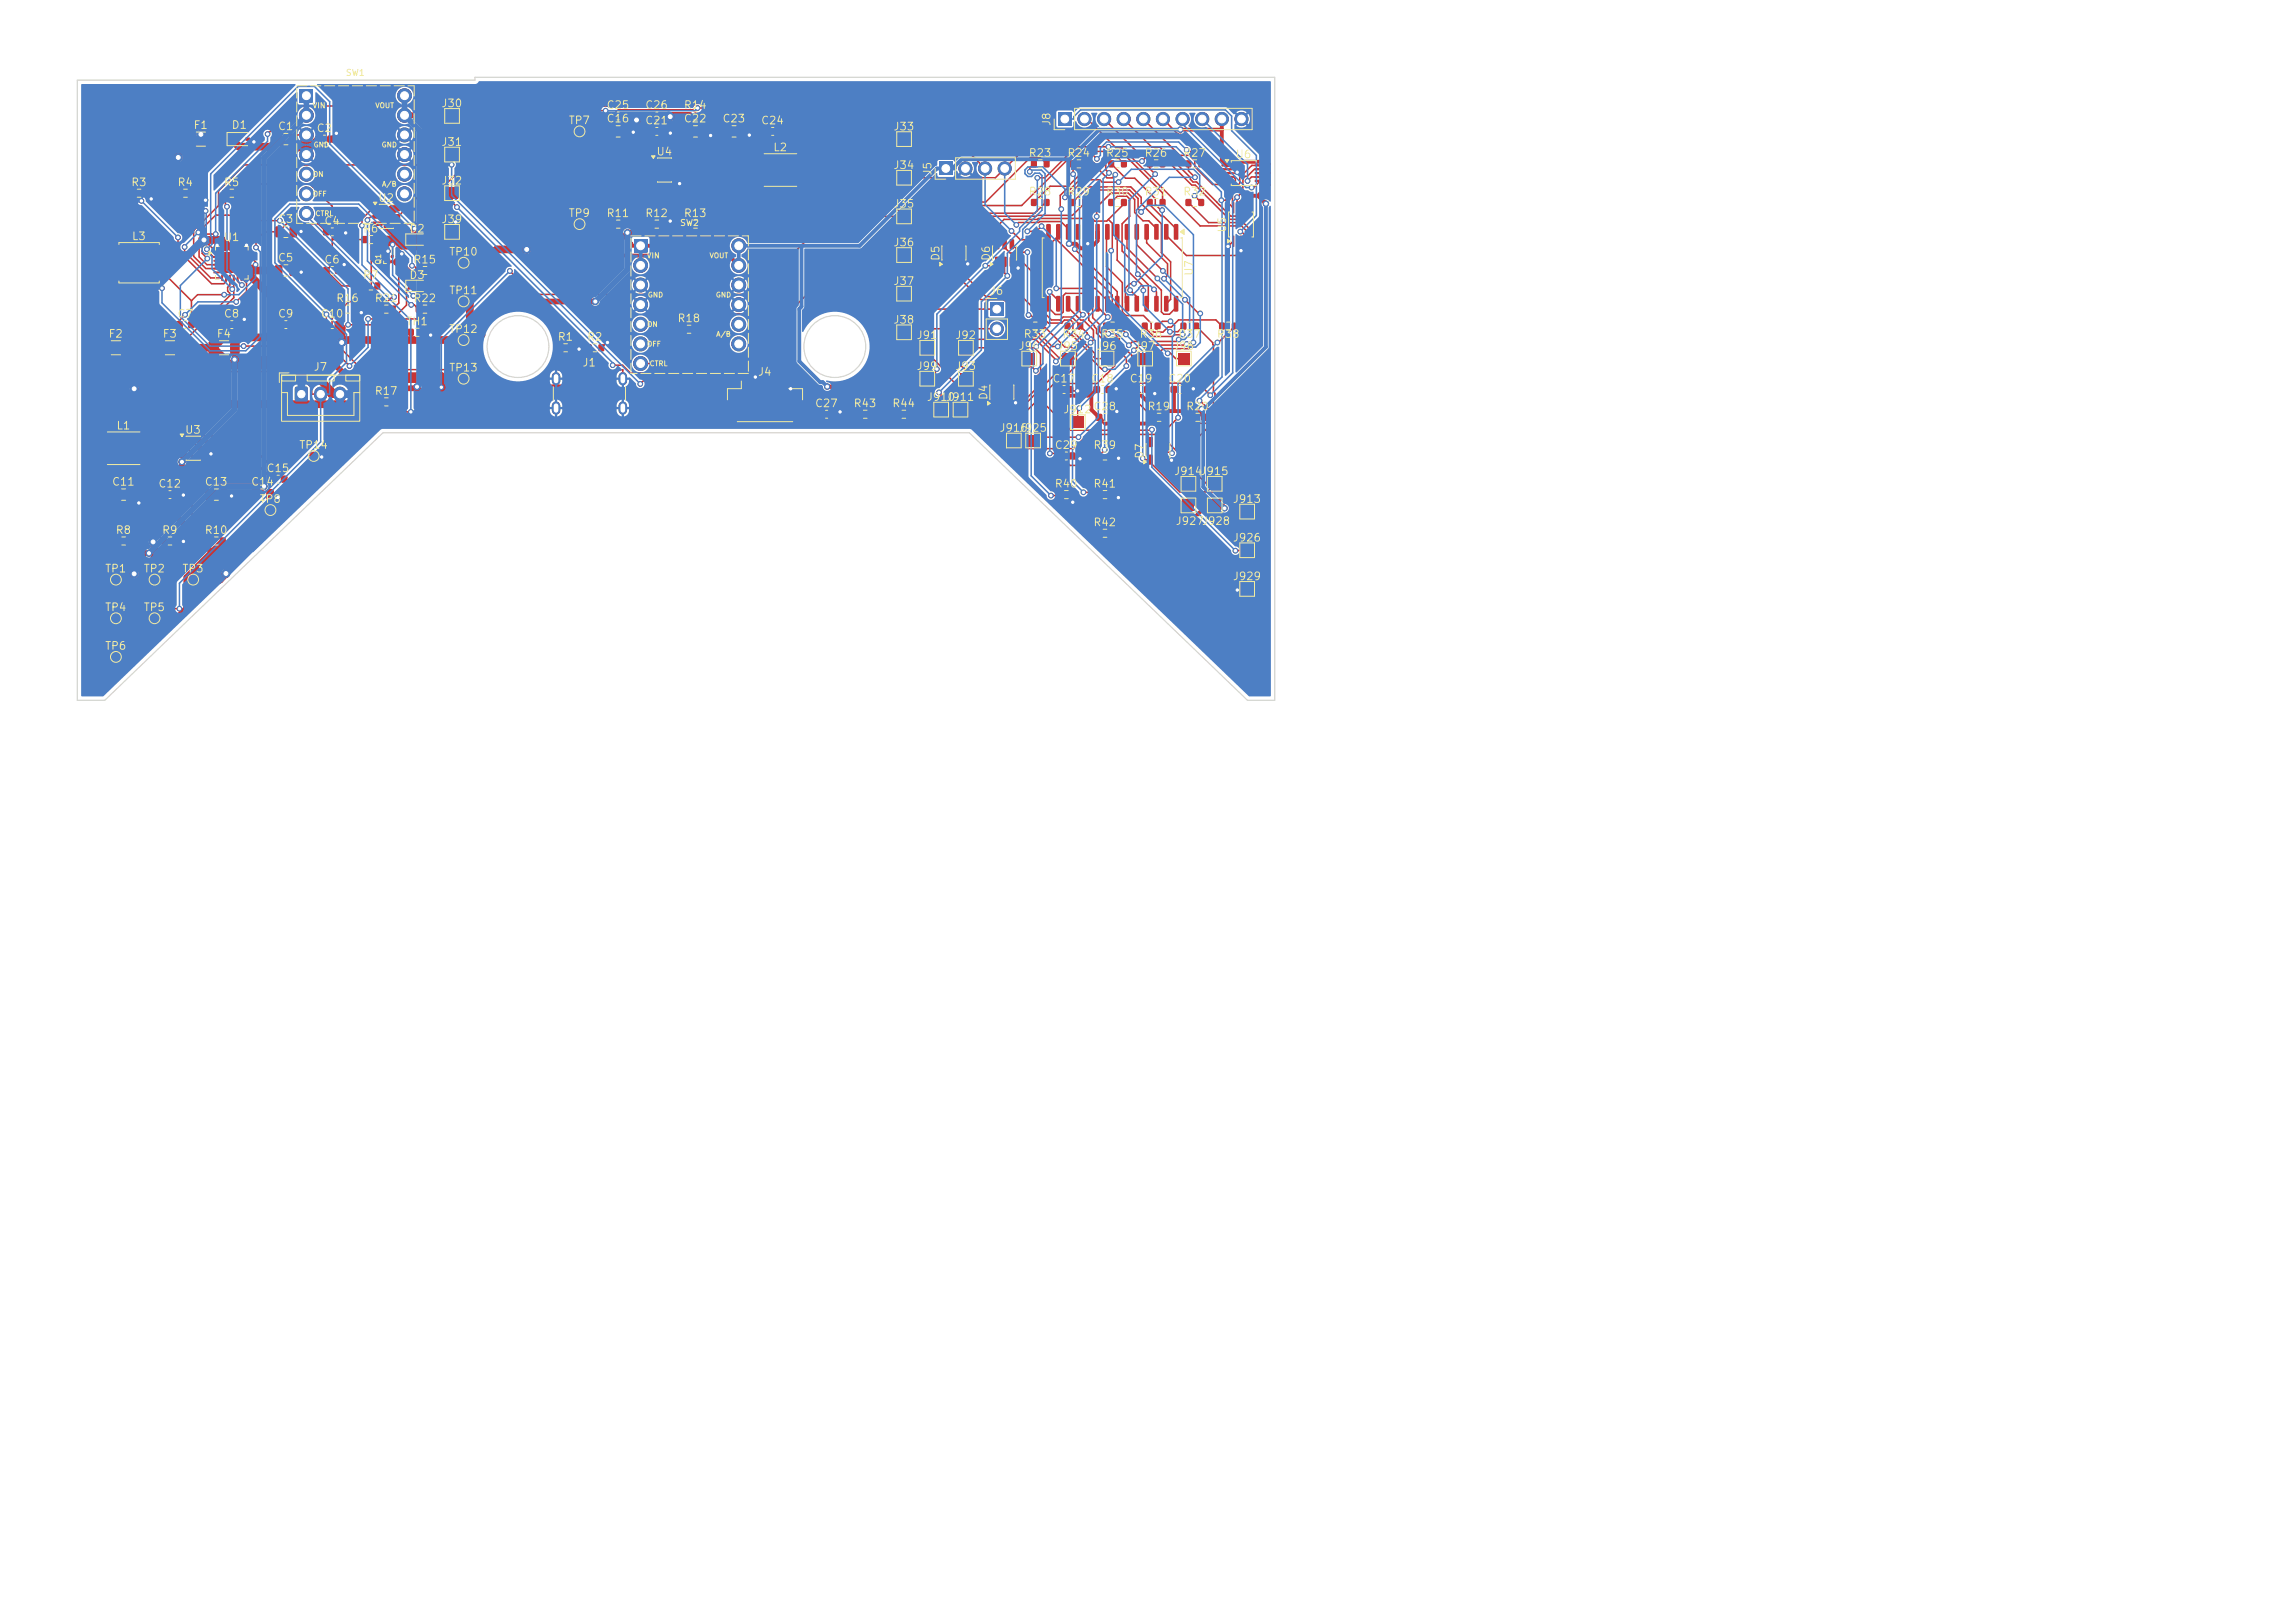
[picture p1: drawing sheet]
<svg xmlns="http://www.w3.org/2000/svg" width="297mm" height="210mm" viewBox="0 0 297 210" stroke-linecap="round" stroke-linejoin="round" font-family="sans-serif">
<defs><g id="words">
<g font-size="1" fill="#f2eda1">
<text x="25" y="16.9">F1</text>
<text x="29.9" y="16.9">D1</text>
<text x="35.9" y="17.1">C1</text>
<text x="40.9" y="17.3">C2</text>
<text x="57" y="14.1">J30</text>
<text x="73.5" y="16.3">TP7</text>
<text x="78.4" y="14.3">C25</text>
<text x="78.4" y="16.1">C16</text>
<text x="83.4" y="14.3">C26</text>
<text x="83.4" y="16.3">C21</text>
<text x="88.4" y="16.1">C22</text>
<text x="88.4" y="14.3">R14</text>
<text x="93.4" y="16.1">C23</text>
<text x="98.4" y="16.3">C24</text>
<text x="115.5" y="17.1">J33</text>
<text x="136.2" y="16.4" transform="rotate(-90 136.2 16.4)">J8</text>
<text x="57" y="19.1">J31</text>
<text x="84.9" y="20.4">U4</text>
<text x="100" y="19.8">L2</text>
<text x="115.5" y="22.1">J34</text>
<text x="120.8" y="22.8" transform="rotate(-90 120.8 22.8)">J5</text>
<text x="133" y="20.5">R23</text>
<text x="138" y="20.5">R24</text>
<text x="143" y="20.5">R25</text>
<text x="148" y="20.5">R26</text>
<text x="153" y="20.5">R27</text>
<text x="159.8" y="20.7">U6</text>
<text x="16.9" y="24.3">R3</text>
<text x="22.9" y="24.3">R4</text>
<text x="28.9" y="24.3">R5</text>
<text x="35.9" y="29.1">C3</text>
<text x="41.9" y="29.3">C4</text>
<text x="48.9" y="26.4">U2</text>
<text x="57" y="29.1">J39</text>
<text x="57" y="24.1">J32</text>
<text x="73.5" y="28.3">TP9</text>
<text x="78.4" y="28.3">R11</text>
<text x="83.4" y="28.3">R12</text>
<text x="88.4" y="28.3">R13</text>
<text x="115.5" y="27.1">J35</text>
<text x="133" y="25.5">R28</text>
<text x="138" y="25.5">R29</text>
<text x="143" y="25.5">R30</text>
<text x="148" y="25.5">R31</text>
<text x="153" y="25.5">R32</text>
<text x="17" y="31.3">L3</text>
<text x="28.9" y="31.4">U1</text>
<text x="35.9" y="34.1">C5</text>
<text x="41.9" y="34.3">C6</text>
<text x="46.9" y="30.3">R6</text>
<text x="52.9" y="30.3">D2</text>
<text x="53.4" y="34.3">R15</text>
<text x="58" y="33.3">TP10</text>
<text x="115.5" y="32.1">J36</text>
<text x="121.8" y="33.8" transform="rotate(-90 121.8 33.8)">D5</text>
<text x="128.4" y="33.8" transform="rotate(-90 128.4 33.8)">D6</text>
<text x="154.6" y="35.8" transform="rotate(-90 154.6 35.8)">U7</text>
<text x="158.9" y="30.2" transform="rotate(-90 158.9 30.2)">U5</text>
<text x="22.9" y="41.3">C7</text>
<text x="28.9" y="41.3">C8</text>
<text x="35.9" y="41.3">C9</text>
<text x="41.4" y="41.3">C10</text>
<text x="43.4" y="39.3">R16</text>
<text x="46.9" y="36.3">R7</text>
<text x="48.4" y="39.3">R21</text>
<text x="52.9" y="36.3">D3</text>
<text x="53.4" y="39.3">R22</text>
<text x="58" y="38.3">TP11</text>
<text x="87.6" y="41.9">R18</text>
<text x="115.5" y="37.1">J37</text>
<text x="128" y="38.4">J6</text>
<text x="14" y="43.9">F2</text>
<text x="21" y="43.9">F3</text>
<text x="28" y="43.9">F4</text>
<text x="52.5" y="42.3">TH1</text>
<text x="58" y="43.3">TP12</text>
<text x="72.1" y="44.3">R1</text>
<text x="75.3" y="47.7">J1</text>
<text x="75.9" y="44.3">R2</text>
<text x="115.5" y="42.1">J38</text>
<text x="118.5" y="44.1">J91</text>
<text x="123.5" y="44.1">J92</text>
<text x="131.7" y="45.5">J94</text>
<text x="132.4" y="44">R33</text>
<text x="136.7" y="45.5">J95</text>
<text x="137.4" y="44">R34</text>
<text x="141.7" y="45.5">J96</text>
<text x="142.4" y="44">R35</text>
<text x="146.7" y="45.5">J97</text>
<text x="147.4" y="44">R36</text>
<text x="151.7" y="45.5">J98</text>
<text x="152.4" y="44">R37</text>
<text x="157.4" y="44">R38</text>
<text x="40.5" y="48.2">J7</text>
<text x="48.4" y="51.3">R17</text>
<text x="58" y="48.3">TP13</text>
<text x="98" y="48.9">J4</text>
<text x="105.4" y="52.9">C27</text>
<text x="110.4" y="52.9">R43</text>
<text x="115.4" y="52.9">R44</text>
<text x="118.5" y="48.1">J99</text>
<text x="119.9" y="52.1">J910</text>
<text x="122.4" y="52.1">J911</text>
<text x="123.5" y="48.1">J93</text>
<text x="128" y="51.8" transform="rotate(-90 128 51.8)">D4</text>
<text x="136.1" y="49.7">C17</text>
<text x="137.5" y="53.7">J912</text>
<text x="141.1" y="49.7">C18</text>
<text x="141.4" y="53.3">C28</text>
<text x="146.1" y="49.7">C19</text>
<text x="148.4" y="53.3">R19</text>
<text x="151.1" y="49.7">C20</text>
<text x="153.4" y="53.3">R20</text>
<text x="15" y="55.8">L1</text>
<text x="23.9" y="56.4">U3</text>
<text x="38.6" y="58.3">TP14</text>
<text x="129.3" y="56.1">J916</text>
<text x="131.8" y="56.1">J925</text>
<text x="136.4" y="58.3">C29</text>
<text x="141.4" y="58.3">R39</text>
<text x="148.2" y="59.4" transform="rotate(-90 148.2 59.4)">D7</text>
<text x="14.4" y="63.1">C11</text>
<text x="20.4" y="63.3">C12</text>
<text x="26.4" y="63.1">C13</text>
<text x="32.4" y="63.1">C14</text>
<text x="33.5" y="65.3">TP8</text>
<text x="34.4" y="61.3">C15</text>
<text x="136.4" y="63.3">R40</text>
<text x="141.4" y="63.3">R41</text>
<text x="151.9" y="61.7">J914J915</text>
<text x="159.5" y="65.3">J913</text>
<text x="14.9" y="69.3">R8</text>
<text x="20.9" y="69.3">R9</text>
<text x="26.4" y="69.3">R10</text>
<text x="141.4" y="68.3">R42</text>
<text x="152.1" y="68.2">J927J928</text>
<text x="159.5" y="70.3">J926</text>
<text x="13.5" y="74.3">TP1</text>
<text x="18.5" y="74.3">TP2</text>
<text x="23.5" y="74.3">TP3</text>
<text x="159.5" y="75.3">J929</text>
<text x="13.5" y="79.3">TP4</text>
<text x="18.5" y="79.3">TP5</text>
<text x="13.5" y="84.3">TP6</text>
</g>
<g font-size=".8" fill="#f2eda1">
<text x="44.7" y="10">SW1</text>
<text x="87.9" y="29.4">SW2</text>
</g>
<g font-size=".7" fill="#f2eda1">
<text x="40.4" y="14.2">VIN</text>
<text x="48.5" y="14.1">VOUT</text>
<text x="40.4" y="23">ON</text>
<text x="40.5" y="19.2">GND</text>
<text x="49.3" y="19.2">GND</text>
<text x="40.4" y="25.6">OFF</text>
<text x="40.8" y="28.1">CTRL</text>
<text x="49.4" y="24.3">A/B</text>
<text x="49.5" y="34.3" transform="rotate(-90 49.5 34.3)">Q1</text>
<text x="83.6" y="33.6">VIN</text>
<text x="91.8" y="33.6">VOUT</text>
<text x="83.8" y="38.6">GND</text>
<text x="92.6" y="38.6">GND</text>
<text x="83.7" y="45">OFF</text>
<text x="83.7" y="42.5">ON</text>
<text x="84" y="47.5">CTRL</text>
<text x="92.6" y="43.7">A/B</text>
</g>
</g></defs>
<g fill="#c83434">
<path d="M16.8 24.6h.7v.8h-.7z"/>
<path d="M18.5 24.6h.7v.8h-.7z"/>
<path d="M158.1 21.3h1.3l.1 .2-.1 .1h-1.2z"/>
<path d="M158.1 21.8h1.3l.1 .2-.1 .1h-1.2z"/>
<path d="M158.1 22.3h1.3l.1 .2-.1 .1h-1.2z"/>
<path d="M158.1 22.8h1.3l.1 .2-.1 .1h-1.2z"/>
<path d="M158.1 23.3h1.3l.1 .2-.1 .1h-1.2z"/>
<path d="M162.4 23.3h1.3l.1 .2-.1 .1h-1.3z"/>
<path d="M162.4 22.8h1.3l.1 .2-.1 .1h-1.3z"/>
<path d="M162.4 22.3h1.3l.1 .2-.1 .1h-1.3z"/>
<path d="M162.4 21.8h1.3l.1 .2-.1 .1h-1.3z"/>
<path d="M162.4 21.3h1.3l.1 .2-.1 .1h-1.3z"/>
<path d="M35.6 34.3h.7l.2 .1v1.1l-.1 .2h-.6l-.2-.1v-1.1z"/>
<path d="M37.5 34.3h.7l.2 .1v1.1l-.1 .2h-.6l-.2-.1-.1-1.1z"/>
<path d="M132.8 41.8h.7v.8h-.7z"/>
<path d="M134.5 41.8h.6v.8h-.6z"/>
<path d="M141.8 58.6h.7v.8h-.7z"/>
<path d="M143.5 58.6h.7v.8h-.7z"/>
<path d="M160.6 70.5h1.5v1.5h-1.5z"/>
<path d="M14.8 69.6h.7v.8h-.7z"/>
<path d="M16.5 69.6h.7v.8h-.7z"/>
<path d="M124.3 48.3h1.5v1.5h-1.5z"/>
</g>
<circle cx="20" cy="80" r=".5" fill="#c83434" stroke="#c83434" stroke-width=".13"/>
<g fill="#c83434">
<path d="M133.5 25.8h.6v.8h-.6z"/>
<path d="M135.1 25.8h.7v.8h-.7z"/>
<path d="M24 17.2l1-.1 .2 .2v1.3l-.1 .3h-.9l-.2-.2v-1.3z"/>
<path d="M26.8 17.2l1-.1 .2 .2v1.3l-.1 .3h-.9l-.2-.2v-1.3z"/>
<path d="M29.7 17.8h.5v.4h-.5z"/>
<path d="M31.8 17.8h.5v.4h-.5z"/>
<path d="M121.6 21h1.6v1.7h-1.6z"/>
</g>
<g fill="#c83434" stroke="#c83434" stroke-width=".13">
<circle cx="124.9" cy="21.8" r=".85"/>
<circle cx="127.5" cy="21.8" r=".85"/>
<circle cx="130" cy="21.8" r=".85"/>
</g>
<path d="M116.2 27.3h1.6v1.5h-1.6z" fill="#c83434"/>
<circle cx="75" cy="17" r=".5" fill="#c83434" stroke="#c83434" stroke-width=".13"/>
<g fill="#c83434">
<path d="M52.8 42.6h.7v.8h-.7z"/>
<path d="M54.5 42.6h.7v.8h-.7z"/>
<path d="M138.7 53.9h1.5v1.5h-1.5z"/>
<path d="M137 14.6h1.6v1.7h-1.6z"/>
</g>
<g fill="#c83434" stroke="#c83434" stroke-width=".13">
<circle cx="140.3" cy="15.4" r=".85"/>
<circle cx="142.9" cy="15.4" r=".85"/>
<circle cx="145.4" cy="15.4" r=".85"/>
<circle cx="148" cy="15.4" r=".85"/>
<circle cx="150.5" cy="15.4" r=".85"/>
<circle cx="153" cy="15.4" r=".85"/>
<circle cx="155.6" cy="15.4" r=".85"/>
<circle cx="158.1" cy="15.4" r=".85"/>
<circle cx="160.7" cy="15.4" r=".85"/>
</g>
<g fill="#c83434">
<path d="M122.2 33.3l.4-.1 .2 .1v1.1l-.1 .1h-.3l-.2-.1z"/>
<path d="M123.2 33.3l.4-.1 .1 .1v1.1v.1h-.4l-.1-.1z"/>
<path d="M124.1 33.3l.4-.1 .2 .1v1.1l-.1 .1h-.3l-.2-.1z"/>
<path d="M124.1 31l.4-.1 .2 .1v1.1l-.1 .2h-.3l-.2-.1z"/>
<path d="M123.2 31l.4-.1 .1 .1v1.1v.2h-.4l-.1-.1z"/>
<path d="M122.2 31l.4-.1 .2 .1v1.1l-.1 .2h-.3l-.2-.1z"/>
<path d="M153 64.7h1.5v1.5h-1.5z"/>
<path d="M28.8 41.6l.2-.1 .6 .1 .1 .2-.1 .6-.2 .1-.6-.1v-.1z"/>
<path d="M30.4 41.6l.1-.1 .7 .1v.2v.6l-.2 .1-.6-.1-.1-.1z"/>
<path d="M119.3 48.3h1.5v1.5h-1.5z"/>
<path d="M132.4 45.7h1.5v1.5h-1.5z"/>
<path d="M35.6 29.3h.7l.2 .1v1.1l-.1 .2h-.6l-.2-.1v-1.1z"/>
<path d="M37.5 29.3h.7l.2 .1v1.1l-.1 .2h-.6l-.2-.1-.1-1.1z"/>
<path d="M148.6 58.9l.4-.1 .2 .1v1.1l-.1 .1h-.4l-.1-.1z"/>
<path d="M149.6 58.9l.4-.1 .1 .1v1.1v.1h-.4l-.1-.1z"/>
<path d="M150.5 58.9l.4-.1 .2 .1v1.1l-.1 .1h-.4l-.1-.1z"/>
<path d="M150.5 56.6l.4-.1 .2 .1v1.1l-.1 .2h-.4l-.1-.1z"/>
<path d="M149.6 56.6l.4-.1 .1 .1v1.1v.2h-.4l-.1-.1z"/>
<path d="M148.6 56.6l.4-.1 .2 .1v1.1l-.1 .2h-.4l-.1-.1z"/>
<path d="M84.2 20.8h1.2l.1 .1v.4l-.1 .1-1.1-.1-.1-.1z"/>
<path d="M84.2 21.7h1.2l.1 .2v.3l-.1 .1h-1.1l-.1-.1z"/>
<path d="M84.2 22.7h1.2l.1 .1v.4l-.1 .1-1.1-.1-.1-.1z"/>
<path d="M86.5 22.7h1.2l.1 .1v.4l-.1 .1-1.1-.1-.1-.1z"/>
<path d="M86.5 21.7h1.2l.1 .2v.3l-.1 .1h-1.1l-.1-.1z"/>
<path d="M86.5 20.8h1.2l.1 .1v.4l-.1 .1-1.1-.1-.1-.1z"/>
<path d="M57.7 29.3h1.5v1.5h-1.5z"/>
<path d="M153.5 25.8h.6v.8h-.6z"/>
<path d="M155.1 25.8h.7v.8h-.7z"/>
<path d="M13 44.2l1-.1 .2 .2v1.3l-.1 .3h-.9l-.2-.2v-1.3z"/>
<path d="M15.8 44.2l1-.1 .2 .2v1.3l-.1 .3h-.9l-.2-.2v-1.3z"/>
<path d="M57.7 14.3h1.5v1.5h-1.5z"/>
<path d="M78.8 14.6l.2-.1 .6 .1 .1 .2-.1 .6-.2 .1-.6-.1v-.1z"/>
<path d="M80.4 14.6l.1-.1 .7 .1v.2v.6l-.2 .1-.6-.1-.1-.1z"/>
<path d="M138.5 20.8h.6v.8h-.6z"/>
<path d="M140.1 20.8h.7v.8h-.7z"/>
<path d="M20.8 69.6h.7v.8h-.7z"/>
<path d="M22.5 69.6h.7v.8h-.7z"/>
<path d="M48.2 26.8h1.2l.1 .1v.4l-.1 .1-1.1-.1-.1-.1z"/>
<path d="M48.2 27.7h1.2l.1 .2v.3l-.1 .1h-1.1l-.1-.1z"/>
<path d="M48.2 28.7h1.2l.1 .1v.4l-.1 .1-1.1-.1-.1-.1z"/>
<path d="M50.5 28.7h1.2l.1 .1v.4l-.1 .1-1.1-.1-.1-.1z"/>
<path d="M50.5 27.7h1.2l.1 .2v.3l-.1 .1h-1.1l-.1-.1z"/>
<path d="M50.5 26.8h1.2l.1 .1v.4l-.1 .1-1.1-.1-.1-.1z"/>
<path d="M142.4 45.7h1.5v1.5h-1.5z"/>
<path d="M43.8 39.6h.7v.8h-.7z"/>
<path d="M45.5 39.6h.7v.8h-.7z"/>
<path d="M78.8 28.6h.7v.8h-.7z"/>
<path d="M80.5 28.6h.7v.8h-.7z"/>
<path d="M23.2 56.8h1.2l.1 .1v.4l-.1 .1-1.1-.1-.1-.1z"/>
<path d="M23.2 57.7h1.2l.1 .2v.3l-.1 .1h-1.1l-.1-.1z"/>
<path d="M23.2 58.7h1.2l.1 .1v.4l-.1 .1-1.1-.1-.1-.1z"/>
<path d="M25.5 58.7h1.2l.1 .1v.4l-.2 .1-1-.1-.1-.1z"/>
<path d="M25.5 57.7h1.2l.1 .2v.3l-.2 .1h-1l-.1-.1z"/>
<path d="M25.5 56.8h1.2l.1 .1v.4l-.2 .1-1-.1-.1-.1z"/>
<path d="M141.8 63.6h.7v.8h-.7z"/>
<path d="M143.5 63.6h.7v.8h-.7z"/>
<path d="M46.8 36.6h.7v.8h-.7z"/>
<path d="M48.5 36.6h.7v.8h-.7z"/>
</g>
<circle cx="35" cy="66" r=".5" fill="#c83434" stroke="#c83434" stroke-width=".13"/>
<g fill="#c83434">
<path d="M156.4 61.9h1.5v1.5h-1.5z"/>
<path d="M20.8 63.6l.2-.1 .6 .1 .1 .2-.1 .6-.2 .1-.6-.1v-.1z"/>
<path d="M22.4 63.6l.2-.1 .6 .1v.2v.6l-.2 .1-.6-.1-.1-.1z"/>
<path d="M124.3 44.3h1.5v1.5h-1.5z"/>
<path d="M38.7 11.5h1.9v1.8h-1.9z"/>
</g>
<g fill="#c83434" stroke="#c83434" stroke-width=".13">
<circle cx="39.6" cy="14.9" r=".9"/>
<circle cx="52.3" cy="12.4" r=".9"/>
<circle cx="52.3" cy="14.9" r=".9"/>
<circle cx="39.6" cy="17.5" r=".9"/>
<circle cx="39.6" cy="20" r=".9"/>
<circle cx="52.3" cy="17.5" r=".9"/>
<circle cx="52.3" cy="20" r=".9"/>
<circle cx="39.6" cy="27.6" r=".9"/>
<circle cx="52.3" cy="22.5" r=".9"/>
<circle cx="52.3" cy="25.1" r=".9"/>
<circle cx="39.6" cy="25.1" r=".9"/>
<circle cx="39.6" cy="22.5" r=".9"/>
</g>
<g fill="#c83434">
<path d="M116.2 22.3h1.6v1.5h-1.6z"/>
<path d="M143.5 25.8h.6v.8h-.6z"/>
<path d="M145.1 25.8h.7v.8h-.7z"/>
<path d="M130.5 56.3h1.5v1.5h-1.5z"/>
<path d="M115.8 53.2h.7v.8h-.7z"/>
<path d="M117.5 53.2h.6v.8h-.6z"/>
</g>
<circle cx="60" cy="49" r=".5" fill="#c83434" stroke="#c83434" stroke-width=".13"/>
<g fill="#c83434">
<path d="M96.2 49.3h.4l.2 .1v1.5l-.1 .1h-.4l-.1-.1z"/>
<path d="M97.5 49.3h.4l.1 .1 .1 1.5-.1 .1h-.4l-.1-.1z"/>
<path d="M98.7 49.3h.4l.2 .1v1.5l-.1 .1h-.3l-.2-.1z"/>
<path d="M100 49.3h.4l.1 .1v1.5v.1h-.4l-.1-.1z"/>
<path d="M101.2 49.3h.4l.2 .1v1.5l-.1 .1h-.4l-.1-.1z"/>
<path d="M94.2 52.1l.7-.1 .2 .2v2.3l-.1 .2h-.6l-.2-.2-.1-2.2z"/>
<path d="M102.9 52.1l.7-.1 .2 .2 .1 2.3-.2 .2h-.6l-.2-.2-.1-2.2z"/>
<path d="M28.8 24.6h.7v.8h-.7z"/>
<path d="M30.5 24.6h.7v.8h-.7z"/>
<path d="M82 30.9h1.8v1.8h-1.8z"/>
</g>
<g fill="#c83434" stroke="#c83434" stroke-width=".13">
<circle cx="82.9" cy="34.3" r=".9"/>
<circle cx="95.6" cy="31.8" r=".9"/>
<circle cx="95.6" cy="34.3" r=".9"/>
<circle cx="82.9" cy="36.9" r=".9"/>
<circle cx="82.9" cy="39.4" r=".9"/>
<circle cx="95.6" cy="36.9" r=".9"/>
<circle cx="95.6" cy="39.4" r=".9"/>
<circle cx="82.9" cy="47" r=".9"/>
<circle cx="95.6" cy="42" r=".9"/>
<circle cx="95.6" cy="44.5" r=".9"/>
<circle cx="82.9" cy="44.5" r=".9"/>
<circle cx="82.9" cy="42" r=".9"/>
</g>
<g fill="#c83434">
<path d="M156.4 64.7h1.5v1.5h-1.5z"/>
<path d="M116.2 42.3h1.6v1.5h-1.6z"/>
<path d="M41.8 29.6l.2-.1 .6 .1 .1 .2-.1 .6-.2 .1-.6-.1v-.1z"/>
<path d="M43.4 29.6l.2-.1 .6 .1v.2v.6l-.2 .1-.6-.1-.1-.1z"/>
<path d="M137.8 41.8h.7v.8h-.7z"/>
<path d="M139.5 41.8h.6v.8h-.6z"/>
<path d="M35.8 41.6l.2-.1 .6 .1 .1 .2-.1 .6-.2 .1-.6-.1v-.1z"/>
<path d="M37.4 41.6l.2-.1 .6 .1v.2v.6l-.2 .1-.6-.1-.1-.1z"/>
<path d="M160.6 65.5h1.5v1.5h-1.5z"/>
<path d="M160.6 75.5h1.5v1.5h-1.5z"/>
</g>
<circle cx="15" cy="80" r=".5" fill="#c83434" stroke="#c83434" stroke-width=".13"/>
<g fill="#c83434">
<path d="M116.2 17.3h1.6v1.5h-1.6z"/>
<path d="M138.5 25.8h.6v.8h-.6z"/>
<path d="M140.1 25.8h.7v.8h-.7z"/>
<path d="M41.8 34.6l.2-.1 .6 .1 .1 .2-.1 .6-.2 .1-.6-.1v-.1z"/>
<path d="M43.4 34.6l.2-.1 .6 .1v.2v.6l-.2 .1-.6-.1-.1-.1z"/>
<path d="M141.8 53.6l.2-.1 .6 .1 .1 .2-.1 .6-.2 .1-.6-.1v-.1z"/>
<path d="M143.4 53.6l.1-.1 .7 .1v.2v.6l-.2 .1-.6-.1-.1-.1z"/>
<path d="M75.8 44.6h.7v.8h-.7z"/>
<path d="M77.5 44.6h.7v.8h-.7z"/>
<path d="M152.4 45.7h1.5v1.5h-1.5z"/>
<path d="M75.5 48.4l.5-.1 .1 .1v.9l-.1 .2h-.4l-.2-.1z"/>
<path d="M77.5 48.4l.5-.1 .2 .1v.9l-.1 .2h-.5l-.2-.1z"/>
<path d="M78.7 48.4l.5-.1 .2 .1v.9l-.1 .2h-.5l-.2-.1z"/>
<path d="M76.5 48.4l.5-.1 .1 .1v.9l-.1 .2h-.4l-.2-.1z"/>
<path d="M74.4 48.4l.5-.1 .2 .1v.9l-.1 .2h-.4l-.2-.1z"/>
<path d="M73.2 48.4l.5-.1 .2 .1v.9l-.1 .2h-.5l-.2-.1z"/>
</g>
<path d="M72 48.7v.6M72 52.5v.6M80.6 48.7v.6M80.6 52.5v.6" fill="none" stroke="#c83434" stroke-width="1.1"/>
<g fill="#c83434">
<path d="M133.5 20.8h.6v.8h-.6z"/>
<path d="M135.1 20.8h.7v.8h-.7z"/>
<path d="M128.4 51.3l.5-.1 .1 .1v1.1l-.1 .1h-.4l-.1-.1z"/>
<path d="M129.4 51.3l.4-.1 .1 .1v1.1v.1h-.4l-.1-.1z"/>
<path d="M130.3 51.3l.5-.1 .1 .1v1.1l-.1 .1h-.3l-.2-.1z"/>
<path d="M130.3 49l.5-.1 .1 .1v1.1l-.1 .2h-.3l-.2-.1z"/>
<path d="M129.4 49l.4-.1 .1 .1v1.1v.2h-.4l-.1-.1z"/>
<path d="M128.4 49l.5-.1 .1 .1v1.1l-.1 .2h-.4l-.1-.1z"/>
<path d="M128.2 39.2h1.6v1.7h-1.6z"/>
</g>
<g fill="#c83434" stroke="#c83434" stroke-width=".13">
<circle cx="129" cy="42.5" r=".85"/>
<circle cx="60" cy="39" r=".5"/>
<circle cx="20" cy="75" r=".5"/>
</g>
<g fill="#c83434">
<path d="M153.8 53.6h.7v.8h-.7z"/>
<path d="M155.5 53.6h.7v.8h-.7z"/>
<path d="M123.5 52.3h1.6v1.5h-1.6z"/>
<path d="M116.2 32.3h1.6v1.5h-1.6z"/>
<path d="M121 52.3h1.5v1.5h-1.5z"/>
<path d="M57.7 19.3h1.5v1.5h-1.5z"/>
<path d="M147.8 41.8h.7v.8h-.7z"/>
<path d="M149.5 41.8h.6v.8h-.6z"/>
<path d="M41.8 41.6l.2-.1 .6 .1 .1 .2-.1 .6-.2 .1-.6-.1v-.1z"/>
<path d="M43.4 41.6l.2-.1 .6 .1v.2v.6l-.2 .1-.6-.1-.1-.1z"/>
<path d="M52.8 36.6h.8v.8h-.8z"/>
<path d="M54.4 36.6h.8v.8h-.8z"/>
<path d="M14.6 63.3h.7l.2 .1 .1 1.1-.2 .2h-.6l-.2-.1v-1.1z"/>
<path d="M16.5 63.3h.7l.2 .1v1.1l-.1 .2h-.6l-.2-.1-.1-1.1z"/>
<path d="M52.8 30.6h.8v.8h-.8z"/>
<path d="M54.4 30.6h.8v.8h-.8z"/>
<path d="M98.8 16.6l.2-.1 .6 .1 .1 .2-.1 .6-.2 .1-.6-.1v-.1z"/>
<path d="M100.4 16.6l.1-.1 .7 .1v.2v.6l-.2 .1-.6-.1-.1-.1z"/>
<path d="M148.8 53.6h.7v.8h-.7z"/>
<path d="M150.5 53.6h.7v.8h-.7z"/>
<path d="M141.8 68.6h.7v.8h-.7z"/>
<path d="M143.5 68.6h.7v.8h-.7z"/>
<path d="M88.6 16.3h.7l.2 .1 .1 1.1-.2 .2h-.6l-.2-.1-.1-1.1z"/>
<path d="M90.5 16.3h.7l.2 .1v1.1l-.1 .2h-.6l-.2-.1-.1-1.1z"/>
<path d="M32.6 63.3h.7l.2 .1v1.1l-.1 .2h-.6l-.2-.1v-1.1z"/>
<path d="M34.5 63.3h.7l.2 .1 .1 1.1-.2 .2h-.6l-.2-.1-.1-1.1z"/>
<path d="M26.8 69.6h.7v.8h-.7z"/>
<path d="M28.5 69.6h.7v.8h-.7z"/>
<path d="M128.8 33.3l.4-.1 .1 .1v1.1v.1h-.4l-.1-.1z"/>
<path d="M129.7 33.3l.4-.1 .2 .1v1.1l-.1 .1h-.4l-.1-.1z"/>
<path d="M130.7 33.3l.4-.1 .1 .1v1.1v.1h-.4l-.1-.1z"/>
<path d="M130.7 31l.4-.1 .1 .1v1.1v.2h-.4l-.1-.1z"/>
<path d="M129.7 31l.4-.1 .2 .1v1.1l-.1 .2h-.4l-.1-.1z"/>
<path d="M128.8 31l.4-.1 .1 .1v1.1v.2h-.4l-.1-.1z"/>
<path d="M22.8 24.6h.7v.8h-.7z"/>
<path d="M24.5 24.6h.7v.8h-.7z"/>
<path d="M27 44.2l1-.1 .2 .2v1.3l-.1 .3h-.9l-.2-.2v-1.3z"/>
<path d="M29.8 44.2l1-.1 .2 .2v1.3l-.1 .3h-.9l-.2-.2v-1.3z"/>
<path d="M72 44.6h.7v.8h-.7z"/>
<path d="M73.7 44.6h.7v.8h-.7z"/>
<path d="M34.8 61.6l.2-.1 .6 .1 .1 .2-.1 .6-.1 .1-.7-.1v-.1z"/>
<path d="M36.4 61.6l.1-.1 .7 .1v.2v.6l-.2 .1-.6-.1-.1-.1z"/>
</g>
<circle cx="60" cy="44" r=".5" fill="#c83434" stroke="#c83434" stroke-width=".13"/>
<g fill="#c83434">
<path d="M88.8 14.6h.7v.8h-.7z"/>
<path d="M90.5 14.6h.7v.8h-.7z"/>
<path d="M20 44.2l1-.1 .2 .2v1.3l-.1 .3h-.9l-.2-.2v-1.3z"/>
<path d="M22.8 44.2l1-.1 .2 .2v1.3l-.1 .3h-.9l-.2-.2v-1.3z"/>
<path d="M136.5 50l.2-.1 .6 .1 .1 .2-.1 .6-.2 .1-.6-.1v-.1z"/>
<path d="M138.1 50l.1-.1 .7 .1v.2v.6l-.2 .1-.6-.1-.1-.1z"/>
<path d="M157.8 41.8h.7v.8h-.7z"/>
<path d="M159.5 41.8h.6v.8h-.6z"/>
<path d="M110.8 53.2h.7v.8h-.7z"/>
<path d="M112.5 53.2h.6v.8h-.6z"/>
</g>
<g fill="#c83434" stroke="#c83434" stroke-width=".13">
<circle cx="15" cy="85" r=".5"/>
<circle cx="40.6" cy="59" r=".5"/>
</g>
<g fill="#c83434">
<path d="M40.8 17.6l.2-.1 .6 .1 .1 .2-.1 .6-.2 .1-.6-.1v-.1z"/>
<path d="M42.4 17.6l.1-.1 .7 .1v.2v.6l-.2 .1-.6-.1-.1-.1z"/>
<path d="M38.2 50.1l.2-.1 1.4 .1v.2v1.4v.2l-.2 .1-1.4-.1-.1-.2v-1.4z"/>
</g>
<path d="M41.5 50.9v.2M44 50.9v.2" fill="none" stroke="#c83434" stroke-width="1.7"/>
<g fill="#c83434">
<path d="M83.8 28.6h.7v.8h-.7z"/>
<path d="M85.5 28.6h.7v.8h-.7z"/>
<path d="M22.8 41.6l.2-.1 .6 .1 .1 .2-.1 .6-.2 .1-.6-.1v-.1z"/>
<path d="M24.4 41.6l.1-.1 .7 .1v.2v.6l-.2 .1-.6-.1-.1-.1z"/>
<path d="M151.9 29h.5l.1 .1v1.8l-.1 .1h-.4l-.1-.1z"/>
<path d="M150.7 29h.4l.1 .1v1.8l-.1 .1h-.3l-.2-.1z"/>
<path d="M149.4 29h.4l.1 .1 .1 1.8-.1 .1h-.4l-.1-.1z"/>
<path d="M148.1 29h.4l.2 .1v1.8l-.1 .1h-.4l-.1-.1z"/>
<path d="M146.9 29h.4l.1 .1v1.8l-.1 .1h-.3l-.2-.1z"/>
<path d="M145.6 29h.4l.1 .1 .1 1.8-.1 .1h-.4l-.1-.1z"/>
<path d="M144.3 29h.4l.2 .1v1.8l-.1 .1h-.4l-.1-.1z"/>
<path d="M143.1 29h.4l.1 .1v1.8l-.1 .1h-.3l-.2-.1z"/>
<path d="M141.8 29h.4l.1 .1v1.8l-.1 .1h-.3l-.1-.1z"/>
<path d="M140.5 29h.4l.2 .1v1.8l-.1 .1h-.4l-.1-.1z"/>
<path d="M139.2 29h.5l.1 .1v1.8l-.1 .1h-.4l-.1-.1z"/>
<path d="M138 29h.4l.1 .1v1.8l-.1 .1h-.3l-.2-.1z"/>
<path d="M136.7 29h.4l.1 .1 .1 1.8-.1 .1h-.4l-.1-.1z"/>
<path d="M135.4 29h.4l.2 .1v1.8l-.1 .1h-.4l-.1-.1z"/>
<path d="M135.4 38.3h.4l.2 .1v1.8l-.1 .1h-.4l-.1-.1z"/>
<path d="M136.7 38.3h.4l.1 .1 .1 1.8-.1 .1h-.4l-.1-.1z"/>
<path d="M138 38.3h.4l.1 .1v1.8l-.1 .1h-.3l-.2-.1z"/>
<path d="M139.2 38.3h.5l.1 .1v1.8l-.1 .1h-.4l-.1-.1z"/>
<path d="M140.5 38.3h.4l.2 .1v1.8l-.1 .1h-.4l-.1-.1z"/>
<path d="M141.8 38.3h.4l.1 .1v1.8l-.1 .1h-.3l-.1-.1z"/>
<path d="M143.1 38.3h.4l.1 .1v1.8l-.1 .1h-.3l-.2-.1z"/>
<path d="M144.3 38.3h.4l.2 .1v1.8l-.1 .1h-.4l-.1-.1z"/>
<path d="M145.6 38.3h.4l.1 .1 .1 1.8-.1 .1h-.4l-.1-.1z"/>
<path d="M146.9 38.3h.4l.1 .1v1.8l-.1 .1h-.3l-.2-.1z"/>
<path d="M148.1 38.3h.4l.2 .1v1.8l-.1 .1h-.4l-.1-.1z"/>
<path d="M149.4 38.3h.4l.1 .1 .1 1.8-.1 .1h-.4l-.1-.1z"/>
<path d="M150.7 38.3h.4l.1 .1v1.8l-.1 .1h-.3l-.2-.1z"/>
<path d="M151.9 38.3h.5l.1 .1v1.8l-.1 .1h-.4l-.1-.1z"/>
<path d="M35.6 17.3h.7l.2 .1v1.1l-.1 .2h-.6l-.2-.1v-1.1z"/>
<path d="M37.5 17.3h.7l.2 .1v1.1l-.1 .2h-.6l-.2-.1-.1-1.1z"/>
<path d="M53.8 34.6h.7v.8h-.7z"/>
<path d="M55.5 34.6h.7v.8h-.7z"/>
<path d="M151.5 50l.2-.1 .6 .1 .1 .2-.1 .6-.2 .1-.6-.1v-.1z"/>
<path d="M153.1 50l.1-.1 .7 .1v.2v.6l-.2 .1-.6-.1-.1-.1z"/>
<path d="M93.6 16.3h.7l.2 .1 .1 1.1-.2 .2h-.6l-.2-.1-.1-1.1z"/>
<path d="M95.5 16.3h.7l.2 .1v1.1l-.1 .2h-.6l-.2-.1-.1-1.1z"/>
</g>
<circle cx="75" cy="29" r=".5" fill="#c83434" stroke="#c83434" stroke-width=".13"/>
<g fill="#c83434">
<path d="M143.5 20.8h.6v.8h-.6z"/>
<path d="M145.1 20.8h.7v.8h-.7z"/>
<path d="M83.8 14.6l.2-.1 .6 .1 .1 .2-.1 .6-.2 .1-.6-.1v-.1z"/>
<path d="M85.4 14.6l.1-.1 .7 .1v.2v.6l-.2 .1-.6-.1-.1-.1z"/>
<path d="M15.5 32l1.1-.1 .2 .2 .1 3.8-.2 .2h-1l-.2-.2-.1-3.7z"/>
<path d="M19.2 32l1.1-.1 .2 .2v3.8l-.1 .2h-1l-.2-.2-.1-3.7z"/>
<path d="M132.9 56.3h1.5v1.5h-1.5z"/>
<path d="M48.8 51.6h.7v.8h-.7z"/>
<path d="M50.5 51.6h.7v.8h-.7z"/>
</g>
<circle cx="25" cy="75" r=".5" fill="#c83434" stroke="#c83434" stroke-width=".13"/>
<g fill="#c83434">
<path d="M88.8 28.6h.7v.8h-.7z"/>
<path d="M90.5 28.6h.7v.8h-.7z"/>
</g>
<g fill="#c83434" stroke="#c83434" stroke-width=".13">
<circle cx="50.1" cy="33.8" r=".15"/>
<circle cx="50.1" cy="33.2" r=".15"/>
<circle cx="50.8" cy="33.8" r=".15"/>
<circle cx="50.8" cy="33.2" r=".15"/>
<circle cx="51.4" cy="33.8" r=".15"/>
<circle cx="51.4" cy="33.2" r=".15"/>
</g>
<g fill="#c83434">
<path d="M57.7 24.3h1.5v1.5h-1.5z"/>
<path d="M14 56.2h.8l.2 .1v3.3l-.1 .2-.7 .1-.2-.2-.1-3.3z"/>
<path d="M17 56.2h.8l.2 .1v3.3l-.1 .2-.7 .1-.2-.2v-3.3z"/>
<path d="M83.8 16.6l.2-.1 .6 .1 .1 .2-.1 .6-.2 .1-.6-.1v-.1z"/>
<path d="M85.4 16.6l.1-.1 .7 .1v.2v.6l-.2 .1-.6-.1-.1-.1z"/>
</g>
<circle cx="60" cy="34" r=".5" fill="#c83434" stroke="#c83434" stroke-width=".13"/>
<g fill="#c83434">
<path d="M27.6 32.6h.8v.2l-.7 .1z"/>
<path d="M27.6 33.1h.8v.2l-.7 .1z"/>
<path d="M27.6 33.6h.8v.2l-.7 .1z"/>
<path d="M27.6 34.1h.8v.2l-.7 .1z"/>
<path d="M27.6 34.6h.8v.2l-.7 .1z"/>
<path d="M27.6 35.1h.8v.2l-.7 .1z"/>
<path d="M28.6 35.6h.3l-.1 .8-.2-.1z"/>
<path d="M29.1 35.6h.3l-.1 .8-.2-.1z"/>
<path d="M29.6 35.6h.3l-.1 .8-.2-.1z"/>
<path d="M30.1 35.6h.3l-.1 .8-.2-.1z"/>
<path d="M30.6 35.6h.3l-.1 .8-.2-.1z"/>
<path d="M31.1 35.6h.3l-.1 .8-.2-.1z"/>
<path d="M31.6 35.1h.7l.1 .2-.8 .1z"/>
<path d="M31.6 34.6h.7l.1 .2-.8 .1z"/>
<path d="M31.6 34.1h.7l.1 .2-.8 .1z"/>
<path d="M31.6 33.6h.7l.1 .2-.8 .1z"/>
<path d="M31.6 33.1h.7l.1 .2-.8 .1z"/>
<path d="M31.6 32.6h.7l.1 .2-.8 .1z"/>
<path d="M31.1 31.6l.3 .1-.1 .7h-.2z"/>
<path d="M30.6 31.6l.3 .1-.1 .7h-.2z"/>
<path d="M30.1 31.6l.3 .1-.1 .7h-.2z"/>
<path d="M29.6 31.6l.3 .1-.1 .7h-.2z"/>
<path d="M29.1 31.6l.3 .1-.1 .7h-.2z"/>
<path d="M28.6 31.6l.3 .1-.1 .7h-.2z"/>
<path d="M28.6 32.7h2.7v2.7h-2.7z"/>
<path d="M148.5 20.8h.6v.8h-.6z"/>
<path d="M150.1 20.8h.7v.8h-.7z"/>
<path d="M26.6 63.3h.7l.2 .1 .1 1.1-.2 .2h-.6l-.2-.1-.1-1.1z"/>
<path d="M28.5 63.3h.7l.2 .1v1.1l-.1 .2h-.6l-.2-.1-.1-1.1z"/>
<path d="M141.5 50l.2-.1 .6 .1 .1 .2-.1 .6-.2 .1-.6-.1v-.1z"/>
<path d="M143.1 50l.1-.1 .7 .1v.2v.6l-.2 .1-.6-.1-.1-.1z"/>
<path d="M137.4 45.7h1.5v1.5h-1.5z"/>
<path d="M78.6 16.3h.7l.2 .1 .1 1.1-.2 .2h-.6l-.2-.1-.1-1.1z"/>
<path d="M80.5 16.3h.7l.2 .1 .1 1.1-.2 .2h-.6l-.2-.1-.1-1.1z"/>
<path d="M146.5 50l.2-.1 .6 .1 .1 .2-.1 .6-.2 .1-.6-.1v-.1z"/>
<path d="M148.1 50l.1-.1 .7 .1v.2v.6l-.2 .1-.6-.1-.1-.1z"/>
<path d="M88 42.2h.7v.8h-.7z"/>
<path d="M89.7 42.2h.6v.8h-.6z"/>
<path d="M46.8 30.6h.7v.8h-.7z"/>
<path d="M48.5 30.6h.7v.8h-.7z"/>
<path d="M105.8 53.2l.2-.1 .6 .1v.2v.6l-.2 .1-.6-.1v-.1z"/>
<path d="M107.4 53.2l.1-.1 .6 .1 .1 .2-.1 .6-.1 .1-.6-.1-.1-.1z"/>
<path d="M99 20.2h.8l.2 .1 .1 3.3-.2 .2-.7 .1-.2-.2-.1-3.3z"/>
<path d="M102 20.2h.8l.2 .1 .1 3.3-.2 .2-.7 .1-.2-.2v-3.3z"/>
<path d="M136.8 58.6l.2-.1 .6 .1 .1 .2-.1 .6-.2 .1-.6-.1v-.1z"/>
<path d="M138.4 58.6l.1-.1 .7 .1v.2v.6l-.2 .1-.6-.1-.1-.1z"/>
<path d="M142.8 41.8h.7v.8h-.7z"/>
<path d="M144.5 41.8h.6v.8h-.6z"/>
<path d="M159.5 30.5l.2 .1v1.3h-.3z"/>
<path d="M160 30.5l.2 .1v1.3h-.3z"/>
<path d="M160.5 30.5l.2 .1v1.3h-.2z"/>
<path d="M161 30.5l.3 .1v1.3h-.1h-.3z"/>
<path d="M161.5 30.5l.2 .1v1.3h-.3z"/>
<path d="M161.5 26.2l.2 .1v1.3h-.3z"/>
<path d="M161 26.2l.3 .1v1.3h-.1h-.3z"/>
<path d="M160.5 26.2l.2 .1v1.3h-.2z"/>
<path d="M160 26.2l.2 .1v1.3h-.3z"/>
<path d="M159.5 26.2l.2 .1v1.3h-.3z"/>
<path d="M153.5 20.8h.6v.8h-.6z"/>
<path d="M155.1 20.8h.7v.8h-.7z"/>
<path d="M153 61.9h1.5v1.5h-1.5z"/>
<path d="M136.8 63.6h.7v.8h-.7z"/>
<path d="M138.5 63.6h.7v.8h-.7z"/>
<path d="M119.3 44.3h1.5v1.5h-1.5z"/>
<path d="M148.5 25.8h.6v.8h-.6z"/>
<path d="M150.1 25.8h.7v.8h-.7z"/>
<path d="M147.4 45.7h1.5v1.5h-1.5z"/>
<path d="M152.8 41.8h.7v.8h-.7z"/>
<path d="M154.5 41.8h.6v.8h-.6z"/>
<path d="M116.2 37.3h1.6v1.5h-1.6z"/>
</g>
<circle cx="15" cy="75" r=".5" fill="#c83434" stroke="#c83434" stroke-width=".13"/>
<g fill="#c83434">
<path d="M48.8 39.6h.7v.8h-.7z"/>
<path d="M50.5 39.6h.7v.8h-.7z"/>
<path d="M53.8 39.6h.7v.8h-.7z"/>
<path d="M55.5 39.6h.7v.8h-.7z"/>
</g>
<g fill="#c83434" stroke="#c83434" stroke-width=".13">
<circle cx="18.3" cy="26" r=".3"/>
<circle cx="23" cy="30.7" r=".3"/>
<circle cx="154.4" cy="50.3" r=".3"/>
<circle cx="27.3" cy="58.7" r=".3"/>
<circle cx="50.2" cy="32.5" r=".3"/>
<circle cx="18" cy="65.1" r=".3"/>
<circle cx="74.9" cy="45.2" r=".3"/>
<circle cx="55.7" cy="43.4" r=".3"/>
<circle cx="149.4" cy="50.9" r=".3"/>
<circle cx="41.6" cy="59.1" r=".3"/>
<circle cx="26.6" cy="25.9" r=".3"/>
<circle cx="32.9" cy="18.4" r=".3"/>
<circle cx="86.7" cy="28.6" r=".3"/>
<circle cx="108.7" cy="53.3" r=".3"/>
<circle cx="97.7" cy="48.8" r=".3"/>
<circle cx="92" cy="17.5" r=".3"/>
<circle cx="78.6" cy="44.3" r=".3"/>
<circle cx="139.8" cy="59.4" r=".3"/>
<circle cx="23.7" cy="70.1" r=".3"/>
<circle cx="158.9" cy="31.9" r=".3"/>
<circle cx="160.1" cy="22.3" r=".3"/>
<circle cx="59" cy="28.7" r=".3"/>
<circle cx="19.6" cy="25.7" r=".3"/>
<circle cx="139.5" cy="50.6" r=".3"/>
<circle cx="151.6" cy="59.5" r=".3"/>
<circle cx="102.3" cy="50.3" r=".3"/>
<circle cx="140.8" cy="31.5" r=".3"/>
<circle cx="131.8" cy="34.7" r=".3"/>
<circle cx="144.7" cy="64.4" r=".3"/>
<circle cx="46.8" cy="40.5" r=".3"/>
<circle cx="28.1" cy="31.7" r=".3"/>
<circle cx="144.5" cy="53.2" r=".3"/>
<circle cx="97" cy="17.5" r=".3"/>
<circle cx="39" cy="35.2" r=".3"/>
<circle cx="31.9" cy="31.7" r=".3"/>
<circle cx="23.7" cy="64.1" r=".3"/>
<circle cx="144.8" cy="59.3" r=".3"/>
<circle cx="31.6" cy="41.3" r=".3"/>
<circle cx="138.8" cy="65" r=".3"/>
<circle cx="131.4" cy="52.1" r=".3"/>
<circle cx="30" cy="64.2" r=".3"/>
<circle cx="86.7" cy="17.2" r=".3"/>
<circle cx="43.5" cy="17.2" r=".3"/>
<circle cx="87.9" cy="23.8" r=".3"/>
<circle cx="52" cy="32.9" r=".3"/>
<circle cx="36" cy="64.4" r=".3"/>
<circle cx="82" cy="17.1" r=".3"/>
<circle cx="39" cy="30" r=".3"/>
<circle cx="144.5" cy="50.3" r=".3"/>
<circle cx="125.2" cy="34.1" r=".3"/>
<circle cx="44.7" cy="30.1" r=".3"/>
<circle cx="160.6" cy="32.4" r=".3"/>
<circle cx="160.1" cy="76.3" r=".3"/>
<circle cx="44.5" cy="34.2" r=".3"/>
<circle cx="155.5" cy="52.9" r=".35"/>
<circle cx="158.5" cy="65.8" r=".35"/>
<circle cx="107.1" cy="50" r=".35"/>
<circle cx="152.8" cy="16.8" r=".35"/>
<circle cx="163.8" cy="26.4" r=".35"/>
<circle cx="138.3" cy="31.5" r=".35"/>
<circle cx="162" cy="24.3" r=".3"/>
<circle cx="161.4" cy="23.4" r=".3"/>
<circle cx="156.6" cy="51.1" r=".3"/>
<circle cx="34.6" cy="17.3" r=".3"/>
<circle cx="130.9" cy="29.9" r=".3"/>
<circle cx="27.9" cy="30.3" r=".3"/>
<circle cx="160.1" cy="25.5" r=".3"/>
<circle cx="131.5" cy="29.1" r=".3"/>
<circle cx="155.2" cy="51.8" r=".3"/>
<circle cx="158.1" cy="25.9" r=".3"/>
<circle cx="143.4" cy="19" r=".3"/>
<circle cx="78.4" cy="14.3" r=".3"/>
<circle cx="90.3" cy="14" r=".3"/>
<circle cx="29.2" cy="74.2" r=".5"/>
<circle cx="86.7" cy="15.1" r=".5"/>
<circle cx="141.9" cy="28" r=".3"/>
<circle cx="136.9" cy="44.8" r=".3"/>
<circle cx="133" cy="32.6" r=".3"/>
<circle cx="133.1" cy="40.8" r=".3"/>
<circle cx="143" cy="58.2" r=".3"/>
<circle cx="145.8" cy="47.3" r=".3"/>
<circle cx="149.1" cy="55.6" r=".3"/>
<circle cx="159.9" cy="71.3" r=".3"/>
<circle cx="34.2" cy="62.9" r=".4"/>
<circle cx="19.3" cy="71.6" r=".4"/>
<circle cx="136.6" cy="46.8" r=".3"/>
<circle cx="143.5" cy="22.4" r=".3"/>
<circle cx="23.5" cy="59.8" r=".4"/>
<circle cx="81.2" cy="30.1" r=".4"/>
<circle cx="30.4" cy="46.5" r=".4"/>
<circle cx="77" cy="39" r=".4"/>
<circle cx="144.3" cy="22.6" r=".3"/>
<circle cx="149.3" cy="37.4" r=".3"/>
<circle cx="17.4" cy="74.2" r=".5"/>
<circle cx="23.1" cy="20.4" r=".5"/>
<circle cx="17.4" cy="50.3" r=".5"/>
<circle cx="19.8" cy="70.1" r=".5"/>
<circle cx="26.4" cy="31" r=".5"/>
<circle cx="26" cy="17.4" r=".5"/>
<circle cx="66" cy="35.1" r=".3"/>
<circle cx="57.1" cy="50.1" r=".3"/>
<circle cx="23.9" cy="32" r=".3"/>
<circle cx="25.7" cy="30.1" r=".3"/>
<circle cx="36.2" cy="28.6" r=".3"/>
<circle cx="45" cy="42" r=".3"/>
<circle cx="140.7" cy="43.6" r=".3"/>
<circle cx="139.7" cy="52.8" r=".3"/>
<circle cx="160.5" cy="30" r=".3"/>
<circle cx="141.9" cy="20.6" r=".3"/>
<circle cx="153.6" cy="19.4" r=".3"/>
<circle cx="154.4" cy="44.3" r=".3"/>
<circle cx="147.7" cy="27.4" r=".3"/>
<circle cx="151.1" cy="45.7" r=".3"/>
<circle cx="143.8" cy="32.4" r=".3"/>
<circle cx="140.1" cy="40.7" r=".3"/>
<circle cx="135.9" cy="58.7" r=".3"/>
<circle cx="30.1" cy="37.4" r=".3"/>
<circle cx="26.6" cy="27.3" r=".3"/>
<circle cx="121.2" cy="47.8" r=".3"/>
<circle cx="134.2" cy="23" r=".3"/>
<circle cx="127.5" cy="34.4" r=".3"/>
<circle cx="134.1" cy="48" r=".3"/>
<circle cx="147.8" cy="20.9" r=".3"/>
<circle cx="33.1" cy="32" r=".3"/>
<circle cx="21" cy="37.3" r=".3"/>
<circle cx="145.7" cy="43.3" r=".3"/>
<circle cx="147.9" cy="59.3" r=".3"/>
<circle cx="151.5" cy="41.6" r=".3"/>
<circle cx="151.7" cy="58.6" r=".3"/>
<circle cx="157.5" cy="44.3" r=".3"/>
<circle cx="152.5" cy="54" r=".3"/>
<circle cx="130.4" cy="35.7" r=".3"/>
<circle cx="144.8" cy="23.6" r=".3"/>
<circle cx="121.5" cy="50.8" r=".3"/>
<circle cx="154.6" cy="25.3" r=".3"/>
<circle cx="137.8" cy="25.5" r=".3"/>
<circle cx="53.3" cy="34.4" r=".3"/>
<circle cx="42.2" cy="40.7" r=".3"/>
<circle cx="23.2" cy="78.8" r=".3"/>
<circle cx="54" cy="50" r=".4"/>
<circle cx="138.9" cy="22.5" r=".3"/>
<circle cx="139.1" cy="32.2" r=".3"/>
<circle cx="134.1" cy="44.9" r=".3"/>
<circle cx="137.3" cy="27.1" r=".3"/>
<circle cx="51" cy="38.4" r=".3"/>
<circle cx="46.9" cy="29.2" r=".3"/>
<circle cx="47.6" cy="28.5" r=".3"/>
<circle cx="53.2" cy="39.4" r=".3"/>
<circle cx="82.4" cy="15.5" r=".5"/>
<circle cx="44.2" cy="44.3" r=".5"/>
<circle cx="68.2" cy="32.3" r=".5"/>
<circle cx="141.1" cy="44.3" r=".3"/>
<circle cx="140.2" cy="63.7" r=".3"/>
<circle cx="29.4" cy="26.7" r=".3"/>
<circle cx="31.3" cy="36.9" r=".3"/>
<circle cx="53.2" cy="53.3" r=".3"/>
<circle cx="58.4" cy="21.3" r=".3"/>
<circle cx="82.9" cy="49.7" r=".3"/>
<circle cx="79.3" cy="47.3" r=".3"/>
<circle cx="59.1" cy="26.8" r=".3"/>
<circle cx="146.7" cy="45.3" r=".3"/>
<circle cx="153.4" cy="38.8" r=".3"/>
<circle cx="143" cy="47.8" r=".3"/>
<circle cx="153.6" cy="44.5" r=".3"/>
<circle cx="150.6" cy="36.1" r=".3"/>
<circle cx="155.3" cy="40.6" r=".3"/>
<circle cx="136.7" cy="37.3" r=".3"/>
<circle cx="133.3" cy="22.2" r=".3"/>
<circle cx="133" cy="29.9" r=".3"/>
<circle cx="134.8" cy="29.3" r=".3"/>
<circle cx="45.2" cy="47.4" r=".3"/>
<circle cx="31.5" cy="44.8" r=".3"/>
<circle cx="47.6" cy="41.3" r=".3"/>
<circle cx="26.8" cy="33.5" r=".3"/>
<circle cx="153" cy="43.3" r=".3"/>
<circle cx="149.8" cy="36" r=".3"/>
<circle cx="53.6" cy="29.6" r=".3"/>
<circle cx="26.8" cy="32.3" r=".3"/>
<circle cx="143.4" cy="41" r=".3"/>
<circle cx="139.6" cy="56.6" r=".3"/>
<circle cx="30.6" cy="39.1" r=".3"/>
<circle cx="24" cy="40.7" r=".3"/>
<circle cx="29" cy="38.1" r=".3"/>
<circle cx="33.1" cy="34.2" r=".3"/>
<circle cx="146.1" cy="44.7" r=".3"/>
<circle cx="152.5" cy="43.9" r=".3"/>
<circle cx="150.5" cy="35" r=".3"/>
<circle cx="143.4" cy="43.2" r=".3"/>
<circle cx="151.4" cy="42.9" r=".3"/>
<circle cx="148" cy="37.6" r=".3"/>
<circle cx="136" cy="64.1" r=".3"/>
<circle cx="135.8" cy="37.8" r=".3"/>
<circle cx="146.7" cy="36.7" r=".3"/>
<circle cx="150.4" cy="27.2" r=".3"/>
<circle cx="146.2" cy="37.5" r=".3"/>
<circle cx="149.5" cy="22.5" r=".3"/>
<circle cx="154.6" cy="22.9" r=".3"/>
<circle cx="147.2" cy="35.5" r=".3"/>
<circle cx="53.5" cy="38.3" r=".3"/>
<circle cx="50.8" cy="31.6" r=".3"/>
</g>
<g fill="none" stroke="#c83434" stroke-width=".2">
<path d="M32 18l.4 .4h.5M34.6 17.3l3.7-3.6h51.4l.3-.3h21.3l4.6 4.6h7.8l3.8 3.8M39.6 17.5h-1.1l-.5 .5M43.5 17.2l-.7 .8M78.4 14.3h-16.8l-7 7h-23l-3.3 3.4v1.9M79.2 15h-17.6l-4.6 4.5v3l-5.5 5.5h-.4M79.2 15l.8-.8h9.6l.8 .8h.4M79.2 15h.1M80.9 17l.2 .1h.9M84.2 15v-.1h-3.4l-.4 .1-.8 .8h-13.8l-9.3 9.3v4.8l3.1 3.2h.6l.6 .5v.7l-.7 .7h-4.3M85.8 17l.2 .2h.7M90.3 14h16.6l9 9h12.9l4-4h10.6"/>
<path d="M90.9 17l.6 .5h.5M95.9 17l.5 .5h.6M99.2 17l-4 4.1h-8.1M100.8 17l-1.3 1.3v3.7h-12.4M140.3 15.4h.4l3.7 3.7h.8l10.1 10.1h5.4l.9 1v1M142.9 15.4l4.6 4.6h3l.7 .6v.3l3 3h.5l4.4 4.5h1.9l.6-.6v-.9M145.4 15.4l3.7 3.6h1l3.9 4v.2l.4 .3h.5l4.4 4.5h1.6l.2-.3v-.8M148 15.4l4.7 4.7h1.2l.7 .7v.8l2.3 2.3h2.8l.2-.3v-.5l-.3-.2h-.8M150.5 15.4l2 2h.3l3.8 3.8v.8l1.4 1.4h.8M153.6 19.4h.3l1.6 1.6v.2M16.1 34l3.3 3.3h1.6M17.2 25l1 1h.1"/>
<path d="M18.8 25l.8 .7M19.8 34l5 4.9M23 30.7v1.7l4.4 4.3h1.6l.2-.3v-.4M23.2 25l2.3 2.3h1.1M23.9 32v.6l3.4 3.4h1.4M24.8 38.9v3.1M24.8 25l.9 .9h.9M26.6 27.3h.1M26.8 32.3v.1l.8 .9h.4M27.9 30.3h-1.6l-.5 .5v2.4l1 1.1h1.2M28 33.8h1.8l.2 .2M28 32.8l-1-1.2h-.5l-.3 .4v.8l.6 .7"/>
<path d="M28.1 31.7h.4l.3 .4v1.7M28.3 26.6l-3.2 3.2v3.4l1.5 1.6h1.4M28.3 26.6h.1M29 38.1h-3.4l-.8 .8M29.4 26.7l-.2-.2v-1.5l1.2-1.2h9.7l2.9 2.9v7.5l-.8 .8 2 2h3M29.8 36v.9l-.3 .3v.5l.3 .3v.2l-5.5 5.5h-6.6l-1.3 1.3 3.1 3.1h18.7l2.1 2.1v.8h1.2M30.1 37.4h.2M30.3 36v2.5l-1.1 1.1v2.4M30.7 36v.4l.6 .5M30.8 27.8l.7 .8h4.7M30.8 25v2.8M30.8 27.8h-2.9l-2.2 2.3"/>
<path d="M31.2 36l.7 .6v1.1l-1.3 1.4M31.9 31.7h-.4l-.3 .3h-.5M32 32.8v.5h.4l.7 .6v.3M33.1 31.1h-2.4l-.4 .5v.4h-.5M33.1 31.1v.9M38 35l.2 .2h.8M39 30h-1M42.2 30l-1-1h-4.1l-1.1 1h-1.8l-1.1 1.1M43 31h4.2M43.8 30l.1 .1h.8M44.5 34.2l-.7 .8M48.8 37l-.4 .4v3.1l.4 .3h2.5l1.3-1.3v-1.9l.6-.6"/>
<path d="M48.8 31l.4-.4h3.6l.4 .4M48.9 28h-.9l-.4 .5M48.9 27.1h-.8l-1.2 1.2v.9M48.9 29l-.9 .8v7.6l-1.6 1.6h-1.3l-2.1 2.2v2.8l3.8 3.8h12l1.2 1.2M50.2 32.5l-.1 .1v.6M50.7 33.9l.9 .8v4.5l-.8 .8M50.8 31.6h.1M50.8 31.6l-.1 1.6M51 38.4h-.3l-1.5 1.6M51 38.4h.1M51.1 29h5.4M52 32.9h-.3l-.3 .3"/>
<path d="M53.2 39.4h.4l.6 .6M53.3 34.4h.3l.6 .6M53.5 38.3h.6l1.7 1.7M53.6 29.6l1.2 1.1v.3l3 3h2.2M54.8 37h3.2l2 2-2.3 2.3h-10.1M58.5 20l-.1 1.3M58.5 25v1.2l.6 .6M59 28.7l-.3 .2h-.2v1.1M83.5 28.3h-2l-.7 .7M83.5 28.3l.7 .7M84.9 21.1h-.4l-1 1v6.2M84.9 22h-.5l-.5 .6v1.1l5.3 5.3"/>
<path d="M86.7 28.6h-.5l-.4 .4M87.1 23l.8 .8M117 28h-9.5l-10.1 10.1h-28.4l-3-3M117 38h1.1l2 2h8.9M117 33h-7.5l-7.6 7.6h-11.6l-2 2M124.4 33.9l.3 .2h.5M129 33.9l-.5 .5h-1M130 31.6v.4l.7 .7h.4l3.8 3.8v3.8l1.2 1.1h1.1l.4-.4h1.1l2 2.1v.5M130 33.9v1.4l.4 .4M130.9 29.9l1.1 1.1h.6l.2 .2h1.9l.1 .2h1.3l.9-.9v-.5M130.9 33.9l.9 .8M130.9 31.6l1.1 1h1"/>
<path d="M131.5 29.1l.3-.3 5.5-.1 .9 .9v.4M133.8 21.2l-.5 .5v.5M134.2 23h1l3.5-3.4h6.4l5.4 5.4v1.2M134.8 29.3l-.7 .6h-1.1M135.5 26.2h-.2l-1.4 1.4h-8.7l-3.3 3.3v1.4l.4 .4h.4l.8 .8v.7l4.1 4.2h4.6l3.5 3.4h1.7l.3-.4h.9l.3 .3v1.2l2.8 2.8v.4l-.1 .1M135.5 21.2l-.9-.8h-1.3l-5.7 5.8h-2.1l-4.6 4.5v.6l-5 5v7.6l1.2 1.1h2.9v1.1h.4l2.4 2.3v.4l3.1 3.1h2.8M135.7 39.3v.5l.9 .9h.7l.3-.3v-2.1l.3-.3h3.2l.3 .3v2.8l.9 .9v.9l3.5 3.5v.9M135.8 37.8l1.2 1.1v.4M136.6 30.9l7.3 7.3 .1 4.7 .9 .9v.6l1.6 1.6v3.6M136.7 37.3h5l1.6 1.6v.4M138.2 39.3v.5l1.7 1.6h.3l1.3 1.3v1.3l-.4 .3M138.8 21.2l.1 .1v1.2"/>
<path d="M138.8 26.2l2-2h5.5l1.4 1.3v.8l2.6 2.7v3.7l1.2 1.2v4.8l-.6 .6M139.1 32.2l5.5 5.5v1.6M139.5 39.3v.8l.6 .6M140.5 21.2v1.3l-2 2h-.5l-.8 .8v1.6l.1 .2M140.8 30v1.5M140.8 39.3v1.1l.1 .2v.8l1 1.2v.5l2.4 2.4v1.8l-2.3 2.3h-5.6l-4.4 4.5h-13.7l-.5-.5M141.9 28v-1.2l1.9-1.8h2.2l.8 .8v1.7l1.1 1.1h.8l1 1v.4M141.9 20.6l-.5-.6h-2.6l-6.6 6.6h-6.6l-4.3 4.3v1.8l1.2 1.2v.4l4.5 4.5h2.9l1.6 1.6v1.4l1.8 1.7h1l2.8 2.9h1.1M142 39.3v.4l1.4 1.3M143.3 30l-.1 .1v4.4l2 2.1v3.8l.5 .4h2.3l1 1v.8l.3 .4h1.2l.7-.7h.4l.9-.9h4.8l.9 .8M143.4 28.4l.5 .5v3.4l-.1 .1M143.8 26.2l.8-.8h1.2l.4 .3v2.3l-1 1v3.5l5.1 5.1v2.8l.3 .3h.7l.9-.9v-.5"/>
<path d="M143.8 21.2l1.9 1.9h1.2l2.6 2.6v.8l.7 .7h.2M144.3 22.6l-.4 .4h-.6l-1.7-1.6v-.3l-.7-.7h-.9l-.3 .3v1.9l-1.5 1.5h-2.3l-2.1 2.1M144.6 30v3.7l3.4 3.4v.5M144.8 23.6h-2.2l-.3-.3h-2l-2.3 2.2h-.2M145.5 26.2v.2l-2.3 2.2h-1.5l-.4-.3h-6.9l-.1 .1h-4.4l-4.2 4.2h-1.6l-.6-.6v-.4M145.5 21.2l-.9-.8h-1.2l-.3 .3v1.3l.4 .4M145.9 30v2.1l3.9 3.9M146.2 37.5l.9 .9v.9M146.7 36.7h-.5l-.6 .6v1.8l.3 .2M147.1 30v1.7l3.4 3.3M147.2 35.5l1.4 1.3v2.3l-.2 .2M147.7 27.4l-.4-.4v-1.3l-1.1-1.1h-4.1l-3.3 3.3h-4.6l-.1 .1h-6.1l-3.6 3.6"/>
<path d="M147.8 20.9l.4-.5h1.5l.8 .8M148.4 30v1.4l2.7 2.7v1.5l-.5 .5M148.8 26.2v.3l1.5 1.5h.3l1.6 1.6v.4M148.8 21.2v.6l.7 .7M149.3 37.4l.4 .4v1.5M153.4 38.8l1.7 1.8h.2M153.8 26.2l2.6 2.6h4.5l1.2 1.2v2l-1.1 1.1h-7.5l-2.6-2.6v-.5M153.8 21.2v.9l.8 .8M154.6 25.3l.9 .9M154.6 25.3h.1M157.5 26.1v.1M157.8 26.5h.1"/>
<path d="M158.1 25.9h.5l1 1M159.6 31.2l-.7 .7M160.1 22.3l-.1 .1h-1.2M160.5 30h.2l.4 .4v.8M160.6 31.2v1.2M163.1 22.9h-1.1l-.6 .5M163.1 23.4l-.9 .9h-.2M163.1 21.9h-.8l-.9 .9h-.2l-.4 .3v1.7l-.7 .7v1.4M163.1 21.4h-1.1l-1.6 1.6v.7l-.9 .9v2.2M23.9 57.1h-.4l-4.2 4.1h-3l-2.1 2.1v3.1l3.1 3.1M23.9 58h.3l.6 .6v9.1l2.4 2.3M24 40.7l-.8 .8v.5"/>
<path d="M25.1 56.7v.7l.7 .6h.3M25.1 56.7l-.9-.9h-7.5l-2.2 2.2M25.1 56.7l.4-.3h5.7l5.6 5.6M26.1 57.1h4.2l4.9 4.9M27.3 58.7h-.9l-.3 .3M31.5 44.8h.1M31.5 44.8h11.2l2.5 2.6M31.6 41.3h-.2l-.6 .7M40.6 59l.1 .1h.9M42.2 40.7v1.3h-4.4M45 42h7.2l1 1M45.8 40l.5 .5h.5"/>
<path d="M50.8 52l1.3 1.3h1.1M54.8 43l.4 .4h.5M57.1 50.1l-.7-.7h-4.9l-2.3 2.4v.2M72.4 45l3.4 3.4v.5M73.5 48.9l-1-1.1h-.5v1.2M74 45l.2 .2h.7M76.2 45l.6 .6v3.3M78.6 44.3h-.1l-.7 .7M79 48.9l1.1-1.1h.5v1.2M79.3 47.3h1.3l1 1h2.1l.5-.6h13.9l2.1 2.1v.4M79.3 47.3h.1M82.9 49.7l1.5-1.6h13.6l1 1.1v1"/>
<path d="M90 42.6l-4.4 4.4h-2.7M97.8 48.8v1.4M101.5 50.2l.2 .1h.6M108.7 53.3h-.6l-.3 .3M112.8 53.6l1 1h17.5l2.4 2.4h1.1l.4-.4h4.4M121.2 47.8l-.1 .1v1.1h-1.1M121.5 50.8l.3 .3v1.9M125 45h8.9l.8 .8v2.4l-.3 .3v1.5l-3 3h-1l-.7-.8v-.3M129 42.5h-10.5l-.4 .5h-1.1M130.6 51.9l.2 .2h.6M133.1 40.8h.3l1.4 1.4h.3l2.7 2.7h.8l.7 .7v1.7l-1.1 1.1h-1.7l-4.9 5h-5.8l-.4-.4h-1.1M133.2 42.2h.3l2.7 2.6h.7"/>
<path d="M134.1 48l-.6-.5h-.3v-1.1h-1.1l-2.4 2.5v.7M134.1 44.9l-.2 .1M134.5 51.6l4.1 4.1 10.5-.1M135.9 58.7h1l1.5 1.5h3.4l5.2 5.3M135.9 58.7h.1M136.6 46.8v-.3l-2.6-2.6h-9.9l-.2 .2v2.8l1.1 1v1.1h1.1l1.6 1.6h2.4l.5-.5v-.5M138.2 42.2v.7l.4 .5h.1l2.5 2.5-.1 .4 1.5 1.5h.4M138.5 50.4l.2 .2h.8M138.8 59l.3 .4h.7M139.7 52.8l-.2 .2v1.6M140.9 40.5h.1M141.6 46.2l.2 .2h1.4"/>
<path d="M141.6 46.2h.1M143 58.2l-.8 .8M143 58.2h.1M143.2 42.2v.7l.2 .3M143.8 59l.3 .3h.7M144.5 50.3h-.9l-.1 .1M144.5 53.2l-.7 .8M144.8 42.2l.9 .9v.2M146.5 49.6h8.6l1.5 1.5M146.5 49.6l-.4 .3v1.1l3.1 3M147.9 59.3l.1 .2h.9v.4l3.8 3.8h5.1l2.5 2.5h1.1M148.2 42.2v.2l1.1 1.1h2.5l.2-.2h1"/>
<path d="M148.5 50.4l.5 .5h.4M149.8 56.6v.6M149.8 56.6l-.3-.4h-8.7l-1.9 1.9h-6.1l-.5-.6v-.5h-1.1M150.8 59.5h.1h.7M150.8 57.2h.3l1.7 1.7M151.1 45.7h.4l.6 .7h1.1M151.5 41.6h-1.1l-.6 .6M151.7 58.6l-.2-.1h-1.1l-.6 .6v.8l2.8 2.7h1.2M152.5 54l-2.7 2.6M152.5 43.9l-.2 .3h-5.7l-.5 .5M152.8 58.9v.4l3.3 3.3h1.1M153.2 42.2l-.8 .7h-1"/>
<path d="M153.6 44.5l-.2 .2h-6l-.7 .6M154.4 50.3h-.8l-.1 .1M154.4 44.3v.2l-.6 .6h-3.3l-1.2 1.3h-1.1M154.8 42.2l2.1 2.1 .1 .4v6l.2 .2v.5l-.2 .2v3l-4.2 4.3M155.2 51.8l1.4 1.3v1.4l-.3 .3h-1.3l-.8-.8M159.8 42.2l-2.1 2.1h-.2M17 64l1 1.1M17.3 69.5h3.4l.5 .5M17.3 69.5l-.5 .5M22.8 64l.9 .1M22.8 70l.9 .1M23.2 78.8h-7l-1.2 1.2"/>
<path d="M23.2 78.8h.1M28.9 64l.2 .2h.9M35 64l.3 .4h.7M137.2 64l-.1 .1h-1.1M138.8 64v1M140.2 63.7h1.7l.3 .3M143.8 64l.4 .4h.5M147 65.5v.3l-3.2 3.2M153.8 65.4l-6.8 .1M161.4 76.2h-1.1l-.2 .1M161.4 71.2l-1.5 .1"/>
</g>
<g fill="none" stroke="#c83434" stroke-width=".5">
<path d="M75 17l4.2 4.2v7.8l2.5 2.5v.3h11l9.8-9.8v-4.5l-1.5-1.5h-10.9l-1.1 1M94 16v1M152.8 16.8h5.3M158.1 15.4v5.3l.7 .7 .5-.5h4.6l.3 .3v2.8l-1.4 1.3M75 29l4.1 4.1h15.2l1.3 1.2M142 30v1.2l-.9 .9h-1.3l-.6-.6h-.9M162.8 25.3h-1.4l-.8 .8v.8M162.8 25.3l1 1.1M163.1 22.4h1.1M106.2 53.6l.8 .8h3.3l1.7-1.6h3.3l.9 .8M107.1 50h.5l3.6 3.6M136.9 50.4l.8 .8h3.5"/>
<path d="M141.9 50.4l-.7 .7v1.9l1.8 1.8h7l.8-.8v-.4M146.9 50.4l3.2 3.2h.7M151.9 50.4v2.8M155.3 53.2h-4.1l-.4 .4M155.3 53.2v.2l.5 .6M155.5 52.9l-.2 .3M158.5 65.8l-.2-.3v-.1h-2.2l-4.4 4.4h-8.7l-.8-.8"/>
</g>
<g fill="none" stroke="#c83434" stroke-width="1">
<path d="M24.6 18l-1.5 1.5v.9M26 17.4h.8l.6 .6h2.6l.9 1h4.2l.9-1 1.1 1.1h1.4l.3-.3h1.6l.8-.8M85.8 15l-.8 .8h-2.4l-.2-.3M89.2 15h-2.4l-.1 .1M26.4 31h2.3l.5 .6v.4M32 33.8v1.5l4.2 4.2v2.5l-1.6 1.7h-5.7l-1.3 1.3M32 34.8h.7l.3 .2h3M51.1 27.1h-.4l-.5 .5v1.7l.8 .9h2.6l.4 .3v1.3M51.4 33.9l1.9 1.9h1.3l.4-.4M54 31.8h-2l-.8-.8h-.6l-1 1v1.3l.5 .6M54 31.8l1 1v2.6M55 35.4l.4 .4h5.4"/>
<path d="M60.8 35.8v7.4l-.8 .8h-15.8M68.2 32.3h-3.9l-3.5 3.5M23.4 45h4.2M27.6 45l2.3 2.3h9.7l3.2 3.3v.4h1.2M43.8 42l.4 .4v1.9M74.8 48.9v.9M74.8 49.8l-.5 .4h-16.2l-1.2-1.2h-7.1l-3.2 3.3h-27.2l-2-2M77.8 48.9v.3l-.6 .6h-2.4M17.4 74.2h-1.6l-.8 .8M19.8 70.1l.2 .2v4.7M29.2 74.2l-.8 .8h-3.4"/>
</g>
<g fill="none" stroke="#c83434" stroke-width=".75">
<path d="M52.3 14.9h5.1v.1h1.1M79 17l1.1-1h1.9l1 1h1.2l1.7 1.6v5.4l4.9 5-1.1 1.1h-8.5M77 39h-10.2l-.6 .6h-1l-2.8 2.8v1l-1 1v.8l-.3 .3v3.6l-.8 .7h-1.8l-1.3-1.2h-12.5l-2.1-2.1h-12.2M84.9 23h1M17.5 58l-3.7 3.7v6.9l3 3h2.5M23.9 59v.4l-.4 .4v.8l-2.3 2.3M30.4 46.5h.1M30.4 45v1.5M54 50.2h-2.6l-1.4 1.4v.8l-13.6 13.6h-1.4M54 50v.2M54 50h.1M96.5 50.2l-.6 .5h-41.5l-.4-.5"/>
<path d="M15.2 70l-1 1v13.2l.8 .8M21.2 62.9v2.3l6.2 6.2M21.2 62.9h-5.1l-1.1 1.1M27 64l1.1-1.1h6.1l-1.2 1.1M28.8 70l-4.7 4.7v4l-1.3 1.3h-2.8"/>
</g>
<path d="M121.6 21h1.6v1.7h-1.6z" fill="#4d7fc4"/>
<g fill="#4d7fc4" stroke="#4d7fc4" stroke-width=".13">
<circle cx="124.9" cy="21.8" r=".85"/>
<circle cx="127.5" cy="21.8" r=".85"/>
<circle cx="130" cy="21.8" r=".85"/>
</g>
<path d="M137 14.6h1.6v1.7h-1.6z" fill="#4d7fc4"/>
<g fill="#4d7fc4" stroke="#4d7fc4" stroke-width=".13">
<circle cx="140.3" cy="15.4" r=".85"/>
<circle cx="142.9" cy="15.4" r=".85"/>
<circle cx="145.4" cy="15.4" r=".85"/>
<circle cx="148" cy="15.4" r=".85"/>
<circle cx="150.5" cy="15.4" r=".85"/>
<circle cx="153" cy="15.4" r=".85"/>
<circle cx="155.6" cy="15.4" r=".85"/>
<circle cx="158.1" cy="15.4" r=".85"/>
<circle cx="160.7" cy="15.4" r=".85"/>
</g>
<path d="M38.7 11.5h1.9v1.8h-1.9z" fill="#4d7fc4"/>
<g fill="#4d7fc4" stroke="#4d7fc4" stroke-width=".13">
<circle cx="39.6" cy="14.9" r=".9"/>
<circle cx="52.3" cy="12.4" r=".9"/>
<circle cx="52.3" cy="14.9" r=".9"/>
<circle cx="39.6" cy="17.5" r=".9"/>
<circle cx="39.6" cy="20" r=".9"/>
<circle cx="52.3" cy="17.5" r=".9"/>
<circle cx="52.3" cy="20" r=".9"/>
<circle cx="39.6" cy="27.6" r=".9"/>
<circle cx="52.3" cy="22.5" r=".9"/>
<circle cx="52.3" cy="25.1" r=".9"/>
<circle cx="39.6" cy="25.1" r=".9"/>
<circle cx="39.6" cy="22.5" r=".9"/>
</g>
<path d="M82 30.9h1.8v1.8h-1.8z" fill="#4d7fc4"/>
<g fill="#4d7fc4" stroke="#4d7fc4" stroke-width=".13">
<circle cx="82.9" cy="34.3" r=".9"/>
<circle cx="95.6" cy="31.8" r=".9"/>
<circle cx="95.6" cy="34.3" r=".9"/>
<circle cx="82.9" cy="36.9" r=".9"/>
<circle cx="82.9" cy="39.4" r=".9"/>
<circle cx="95.6" cy="36.9" r=".9"/>
<circle cx="95.6" cy="39.4" r=".9"/>
<circle cx="82.9" cy="47" r=".9"/>
<circle cx="95.6" cy="42" r=".9"/>
<circle cx="95.6" cy="44.5" r=".9"/>
<circle cx="82.9" cy="44.5" r=".9"/>
<circle cx="82.9" cy="42" r=".9"/>
</g>
<path d="M72 48.7v.6M72 52.5v.6M80.6 48.7v.6M80.6 52.5v.6" fill="none" stroke="#4d7fc4" stroke-width="1.1"/>
<path d="M128.2 39.2h1.6v1.7h-1.6z" fill="#4d7fc4"/>
<circle cx="129" cy="42.5" r=".85" fill="#4d7fc4" stroke="#4d7fc4" stroke-width=".13"/>
<path d="M38.2 50.1l.2-.1 1.4 .1v.2v1.4v.2l-.2 .1-1.4-.1-.1-.2v-1.4z" fill="#4d7fc4"/>
<path d="M41.5 50.9v.2M44 50.9v.2" fill="none" stroke="#4d7fc4" stroke-width="1.7"/>
<g fill="#4d7fc4" stroke="#4d7fc4" stroke-width=".13">
<circle cx="18.3" cy="26" r=".3"/>
<circle cx="23" cy="30.7" r=".3"/>
<circle cx="154.4" cy="50.3" r=".3"/>
<circle cx="27.3" cy="58.7" r=".3"/>
<circle cx="50.2" cy="32.5" r=".3"/>
<circle cx="18" cy="65.1" r=".3"/>
<circle cx="74.9" cy="45.2" r=".3"/>
<circle cx="55.7" cy="43.4" r=".3"/>
<circle cx="149.4" cy="50.9" r=".3"/>
<circle cx="41.6" cy="59.1" r=".3"/>
<circle cx="26.6" cy="25.9" r=".3"/>
<circle cx="32.9" cy="18.4" r=".3"/>
<circle cx="86.7" cy="28.6" r=".3"/>
<circle cx="108.7" cy="53.3" r=".3"/>
<circle cx="97.7" cy="48.8" r=".3"/>
<circle cx="92" cy="17.5" r=".3"/>
<circle cx="78.6" cy="44.3" r=".3"/>
<circle cx="139.8" cy="59.4" r=".3"/>
<circle cx="23.7" cy="70.1" r=".3"/>
<circle cx="158.9" cy="31.9" r=".3"/>
<circle cx="160.1" cy="22.3" r=".3"/>
<circle cx="59" cy="28.7" r=".3"/>
<circle cx="19.6" cy="25.7" r=".3"/>
<circle cx="139.5" cy="50.6" r=".3"/>
<circle cx="151.6" cy="59.5" r=".3"/>
<circle cx="102.3" cy="50.3" r=".3"/>
<circle cx="140.8" cy="31.5" r=".3"/>
<circle cx="131.8" cy="34.7" r=".3"/>
<circle cx="144.7" cy="64.4" r=".3"/>
<circle cx="46.8" cy="40.5" r=".3"/>
<circle cx="28.1" cy="31.7" r=".3"/>
<circle cx="144.5" cy="53.2" r=".3"/>
<circle cx="97" cy="17.5" r=".3"/>
<circle cx="39" cy="35.2" r=".3"/>
<circle cx="31.9" cy="31.7" r=".3"/>
<circle cx="23.7" cy="64.1" r=".3"/>
<circle cx="144.8" cy="59.3" r=".3"/>
<circle cx="31.6" cy="41.3" r=".3"/>
<circle cx="138.8" cy="65" r=".3"/>
<circle cx="131.4" cy="52.1" r=".3"/>
<circle cx="30" cy="64.2" r=".3"/>
<circle cx="86.7" cy="17.2" r=".3"/>
<circle cx="43.5" cy="17.2" r=".3"/>
<circle cx="87.9" cy="23.8" r=".3"/>
<circle cx="52" cy="32.9" r=".3"/>
<circle cx="36" cy="64.4" r=".3"/>
<circle cx="82" cy="17.1" r=".3"/>
<circle cx="39" cy="30" r=".3"/>
<circle cx="144.5" cy="50.3" r=".3"/>
<circle cx="125.2" cy="34.1" r=".3"/>
<circle cx="44.7" cy="30.1" r=".3"/>
<circle cx="160.6" cy="32.4" r=".3"/>
<circle cx="160.1" cy="76.3" r=".3"/>
<circle cx="44.5" cy="34.2" r=".3"/>
<circle cx="155.5" cy="52.9" r=".35"/>
<circle cx="158.5" cy="65.8" r=".35"/>
<circle cx="107.1" cy="50" r=".35"/>
<circle cx="152.8" cy="16.8" r=".35"/>
<circle cx="163.8" cy="26.4" r=".35"/>
<circle cx="138.3" cy="31.5" r=".35"/>
<circle cx="162" cy="24.3" r=".3"/>
<circle cx="161.4" cy="23.4" r=".3"/>
<circle cx="156.6" cy="51.1" r=".3"/>
<circle cx="34.6" cy="17.3" r=".3"/>
<circle cx="130.9" cy="29.9" r=".3"/>
<circle cx="27.9" cy="30.3" r=".3"/>
<circle cx="160.1" cy="25.5" r=".3"/>
<circle cx="131.5" cy="29.1" r=".3"/>
<circle cx="155.2" cy="51.8" r=".3"/>
<circle cx="158.1" cy="25.9" r=".3"/>
<circle cx="143.4" cy="19" r=".3"/>
<circle cx="78.4" cy="14.3" r=".3"/>
<circle cx="90.3" cy="14" r=".3"/>
<circle cx="29.2" cy="74.2" r=".5"/>
<circle cx="86.7" cy="15.1" r=".5"/>
<circle cx="141.9" cy="28" r=".3"/>
<circle cx="136.9" cy="44.8" r=".3"/>
<circle cx="133" cy="32.6" r=".3"/>
<circle cx="133.1" cy="40.8" r=".3"/>
<circle cx="143" cy="58.2" r=".3"/>
<circle cx="145.8" cy="47.3" r=".3"/>
<circle cx="149.1" cy="55.6" r=".3"/>
<circle cx="159.9" cy="71.3" r=".3"/>
<circle cx="34.2" cy="62.9" r=".4"/>
<circle cx="19.3" cy="71.6" r=".4"/>
<circle cx="136.6" cy="46.8" r=".3"/>
<circle cx="143.5" cy="22.4" r=".3"/>
<circle cx="23.5" cy="59.8" r=".4"/>
<circle cx="81.2" cy="30.1" r=".4"/>
<circle cx="30.4" cy="46.5" r=".4"/>
<circle cx="77" cy="39" r=".4"/>
<circle cx="144.3" cy="22.6" r=".3"/>
<circle cx="149.3" cy="37.4" r=".3"/>
<circle cx="17.4" cy="74.2" r=".5"/>
<circle cx="23.1" cy="20.4" r=".5"/>
<circle cx="17.4" cy="50.3" r=".5"/>
<circle cx="19.8" cy="70.1" r=".5"/>
<circle cx="26.4" cy="31" r=".5"/>
<circle cx="26" cy="17.4" r=".5"/>
<circle cx="66" cy="35.1" r=".3"/>
<circle cx="57.1" cy="50.1" r=".3"/>
<circle cx="23.9" cy="32" r=".3"/>
<circle cx="25.7" cy="30.1" r=".3"/>
<circle cx="36.2" cy="28.6" r=".3"/>
<circle cx="45" cy="42" r=".3"/>
<circle cx="140.7" cy="43.6" r=".3"/>
<circle cx="139.7" cy="52.8" r=".3"/>
<circle cx="160.5" cy="30" r=".3"/>
<circle cx="141.9" cy="20.6" r=".3"/>
<circle cx="153.6" cy="19.4" r=".3"/>
<circle cx="154.4" cy="44.3" r=".3"/>
<circle cx="147.7" cy="27.4" r=".3"/>
<circle cx="151.1" cy="45.7" r=".3"/>
<circle cx="143.8" cy="32.4" r=".3"/>
<circle cx="140.1" cy="40.7" r=".3"/>
<circle cx="135.9" cy="58.7" r=".3"/>
<circle cx="30.1" cy="37.4" r=".3"/>
<circle cx="26.6" cy="27.3" r=".3"/>
<circle cx="121.2" cy="47.8" r=".3"/>
<circle cx="134.2" cy="23" r=".3"/>
<circle cx="127.5" cy="34.4" r=".3"/>
<circle cx="134.1" cy="48" r=".3"/>
<circle cx="147.8" cy="20.9" r=".3"/>
<circle cx="33.1" cy="32" r=".3"/>
<circle cx="21" cy="37.3" r=".3"/>
<circle cx="145.7" cy="43.3" r=".3"/>
<circle cx="147.9" cy="59.3" r=".3"/>
<circle cx="151.5" cy="41.6" r=".3"/>
<circle cx="151.7" cy="58.6" r=".3"/>
<circle cx="157.5" cy="44.3" r=".3"/>
<circle cx="152.5" cy="54" r=".3"/>
<circle cx="130.4" cy="35.7" r=".3"/>
<circle cx="144.8" cy="23.6" r=".3"/>
<circle cx="121.5" cy="50.8" r=".3"/>
<circle cx="154.6" cy="25.3" r=".3"/>
<circle cx="137.8" cy="25.5" r=".3"/>
<circle cx="53.3" cy="34.4" r=".3"/>
<circle cx="42.2" cy="40.7" r=".3"/>
<circle cx="23.2" cy="78.8" r=".3"/>
<circle cx="54" cy="50" r=".4"/>
<circle cx="138.9" cy="22.5" r=".3"/>
<circle cx="139.1" cy="32.2" r=".3"/>
<circle cx="134.1" cy="44.9" r=".3"/>
<circle cx="137.3" cy="27.1" r=".3"/>
<circle cx="51" cy="38.4" r=".3"/>
<circle cx="46.9" cy="29.2" r=".3"/>
<circle cx="47.6" cy="28.5" r=".3"/>
<circle cx="53.2" cy="39.4" r=".3"/>
<circle cx="82.4" cy="15.5" r=".5"/>
<circle cx="44.2" cy="44.3" r=".5"/>
<circle cx="68.2" cy="32.3" r=".5"/>
<circle cx="141.1" cy="44.3" r=".3"/>
<circle cx="140.2" cy="63.7" r=".3"/>
<circle cx="29.4" cy="26.7" r=".3"/>
<circle cx="31.3" cy="36.9" r=".3"/>
<circle cx="53.2" cy="53.3" r=".3"/>
<circle cx="58.4" cy="21.3" r=".3"/>
<circle cx="82.9" cy="49.7" r=".3"/>
<circle cx="79.3" cy="47.3" r=".3"/>
<circle cx="59.1" cy="26.8" r=".3"/>
<circle cx="146.7" cy="45.3" r=".3"/>
<circle cx="153.4" cy="38.8" r=".3"/>
<circle cx="143" cy="47.8" r=".3"/>
<circle cx="153.6" cy="44.5" r=".3"/>
<circle cx="150.6" cy="36.1" r=".3"/>
<circle cx="155.3" cy="40.6" r=".3"/>
<circle cx="136.7" cy="37.3" r=".3"/>
<circle cx="133.3" cy="22.2" r=".3"/>
<circle cx="133" cy="29.9" r=".3"/>
<circle cx="134.8" cy="29.3" r=".3"/>
<circle cx="45.2" cy="47.4" r=".3"/>
<circle cx="31.5" cy="44.8" r=".3"/>
<circle cx="47.6" cy="41.3" r=".3"/>
<circle cx="26.8" cy="33.5" r=".3"/>
<circle cx="153" cy="43.3" r=".3"/>
<circle cx="149.8" cy="36" r=".3"/>
<circle cx="53.6" cy="29.6" r=".3"/>
<circle cx="26.8" cy="32.3" r=".3"/>
<circle cx="143.4" cy="41" r=".3"/>
<circle cx="139.6" cy="56.6" r=".3"/>
<circle cx="30.6" cy="39.1" r=".3"/>
<circle cx="24" cy="40.7" r=".3"/>
<circle cx="29" cy="38.1" r=".3"/>
<circle cx="33.1" cy="34.2" r=".3"/>
<circle cx="146.1" cy="44.7" r=".3"/>
<circle cx="152.5" cy="43.9" r=".3"/>
<circle cx="150.5" cy="35" r=".3"/>
<circle cx="143.4" cy="43.2" r=".3"/>
<circle cx="151.4" cy="42.9" r=".3"/>
<circle cx="148" cy="37.6" r=".3"/>
<circle cx="136" cy="64.1" r=".3"/>
<circle cx="135.8" cy="37.8" r=".3"/>
<circle cx="146.7" cy="36.7" r=".3"/>
<circle cx="150.4" cy="27.2" r=".3"/>
<circle cx="146.2" cy="37.5" r=".3"/>
<circle cx="149.5" cy="22.5" r=".3"/>
<circle cx="154.6" cy="22.9" r=".3"/>
<circle cx="147.2" cy="35.5" r=".3"/>
<circle cx="53.5" cy="38.3" r=".3"/>
<circle cx="50.8" cy="31.6" r=".3"/>
</g>
<g fill="none" stroke="#4d7fc4" stroke-width=".2">
<path d="M34.6 17.3v1l-6.7 6.7v5.3M90.3 14l-.4 .3h-11.5M137.8 15.4h1.2v-.3l.8-.9h18.8l.8 .8v1.9l3.2 3.2v7.8l-2.1 2.1M143.4 19h8.8l5.9 5.8v1.1v.1v22.8l-2.9 2.9v.1M153 15.4v.7l8.2 8.2h.8M153.6 19.4l-1.1-1h-9.3l-.8 .8v.9M155.6 15.4l5.8 5.9v2.1M18.3 26l4.7 4.7M25.7 30.1l-1.8 1.7v.2M26.6 27.3l.1 .1v3.1l.3 .3v.6l-.3 .2h-.2l-.3 .4v.5l.3 .4h.6l.3 .3v1.6l2.7 2.6M26.8 33.5l-3.5 3.4v4.1l3.9 3.8h4.3M29.4 26.7v8.2l1.9 2"/>
<path d="M30.6 39.1h-5l-1.6 1.6M33.1 34.2v1.8l-2.2 2.1h-1.9M33.1 32l.6 .6v10.9l-1.9 1.9h-4.6l-6.2-6.2v-1.9M36.2 28.6l8.8 8.8v4.6M39.6 27.6v.3l13.6 13.5v11.9M46.9 29.2v5.1l4.1 4.1M47.6 28.5v5.3l5.6 5.6M50.8 31.6h.1M50.8 31.6v4l2.7 2.7M53.3 34.4v-1.1l-6.9-6.9h-8.9l-1.9 1.9v5.7l9.2 9.3v3.6l-2.1 2.2v1.9h-1.2v6.2l-18.3 18.3v3.3M53.6 29.6l-10.9-11v-5.4l-2-2h-2.1l-11.3 11.3v8l.1 .2v.9l-.6 .7M58.4 21.3v4l24.5 24.4"/>
<path d="M59.1 26.8l20.2 20.2v.3M66 35.1l-8.9 8.8v6.2M127.5 21.8v4.7l3.4 3.4M130 21.8v5.8l1.5 1.5M132.7 29.3h.1M133 32.6v8l.1 .2M133.3 22.2l.2-.2h1.3l.4 .5v5.1l-2.2 2.3M134.2 23v4.2l-2.3 2.3v.4l-10.7 10.8v7.1M134.8 29.3l1.9 1.9v6.1M135.8 37.8v4.4l-2.3 2.3v.6l.2 .3v2l-.2 .3v13.9l2.5 2.5M137.3 27.1v14.5l-3.2 3.3M137.8 25.5v-1l-2.8-2.9h-2l-.4 .4v.5l.4 .3h.5l.4-.4h.6l.3 .3v4.5l-2.4 2.5v1.1l-2 2v2.9l-3.4 3.3v6.3l-5.5 5.5"/>
<path d="M138.9 22.5l.2 .2v9.5M141.9 28v11.9l-4.9 4.9h-.1M142.4 20.1l-.5 .5M142.4 20.1h.1M143.5 22.4l-.8 .7v17.5l-6.1 6.2M143.8 32.4v6l7.3 7.3M144.3 22.6l-.2 .2v7.6l1.4 1.4v5.9l.5 .4h.6l1.1-1.1h1.2l.4 .4M144.8 23.6l1.6-1.7h8.1l.8 .8v2l-.7 .6M147.7 27.4l.8-.8h2.1l3.8 3.8v13.9M147.8 20.9h-3.7l-4.4 4.4v14.9l-4.7 4.7v2.2l-.9 .9M148 37.6v1.9l3.4 3.4M149.5 22.5l-3.4 3.4v11.5l.1 .1"/>
<path d="M149.8 36l3.2 3.4v3.9M150.4 27.2v6l-3.5 3.5h-.2M150.5 35l3.5 3.5v4.8l-.7 .6h-.8M150.6 36.1l2.8 2.7M154.6 22.9h-3.3l-4.2 4.3v8.1l.1 .2M160.1 25.5l-.6 .6v22.1l-2.9 2.9M162 24.3h.1M47.6 41.3v3.6l-2.4 2.5M140.1 40.7l-4.2 4.3v13.7M140.7 43.6h.6l.4 .5v6.7l-2 2M141.1 44.3l-2.3 2.4v15.6l1.4 1.4M143.4 41l-1.3 1.2v11.8l-2.5 2.6"/>
<path d="M143.4 43.2h1.2l1.5 1.5M145.7 43.3l2.2 2.2v13.8M145.8 47.3l-2.8 2.9v8M146.7 45.3l-2.4 2.5h-1.3M149.1 55.6v4.8l10.8 10.9M151.5 41.6l.5 .5v1.2l-.3 .3v15M155.3 40.6v3.7l-.6 .6h-.7l-.4-.4M157.5 44.3l-5 5.1v4.6"/>
</g>
<path d="M152.8 16.8h-10.6l-4 4M82.9 31.8v2.5M103.7 31.8v7.9l-.3 .3v6.8l2.7 2.6h.4l.6 .6M138.2 20.8l-.1-.2h-13.6l-.9 .9v.3h-2.4l-10 10h-15.6v2.5M138.2 20.8v4.3l.2 .2v6.2h-.1M163.8 26.4v18.5l-8.1 8.1M155.5 52.9l.2 .1M155.7 53v10l2.8 2.8" fill="none" stroke="#4d7fc4" stroke-width=".5"/>
<path d="M26 17.4v12.2l.3 .2v1.2M82.4 15.5l-14.2 14.2v2.6M86.7 15.1l-.1-.2h-22.6l-7.5 7.5v28.4l-3.1 3.1h-5.4l-2.8-2.9h-1.2v8.4l-14.8 14.8M23.1 20.4l-5.7 5.7v48.1M26.3 31l-6.5 6.5v32.6M26.3 31h.1M44.2 44.3l-5.2 5.2v1.5" fill="none" stroke="#4d7fc4" stroke-width="1"/>
<path d="M39.6 12.4v2.5l-5.4 5.5v42.5h-6.3l-8.6 8.7M52.3 12.4v2.5l1.9 1.9v33l-.2 .2M81.2 30.1v4.8l-4.2 4.1M30.4 46.5v6.5l-6.9 6.8" fill="none" stroke="#4d7fc4" stroke-width=".75"/>
<g fill="#4d7fc4">
<path d="M10.5 10.9h27.7h.1l-11.3 11.4-.1 .2v4.2l-.1 .1h-.4l-.1-.1v-8.8a.57 .57 0 0 0 .1-.9 .57 .57 0 0 0-.8 0 .57 .57 0 0 0 0 .8v11.7a.67 .67 0 0 0-.5 .7l-1.3 1.2a.57 .57 0 0 0-.4 .7 .57 .57 0 0 0 .8 .4v.1l-4.7 4.7v.2l-.1 32.2a.58 .58 0 0 0 .2 1l-.3 .3a.57 .57 0 0 0-.6 .6 .57 .57 0 0 0 .7 .6 .57 .57 0 0 0 .5-.7l8.2-8.2h5.6a.58 .58 0 0 0 .9 0 .58 .58 0 0 0-.1-.8v-40.1h4a1.15 1.15 0 0 0 1.6 1.2 1.15 1.15 0 0 0 .3-1.9 1.15 1.15 0 0 0-1.9 .6v.1h-4v-1.9l.7-.6h3.3v.4l.2 .4 .5-.5 .2 .3-.5 .4 .1 .1a1.14 1.14 0 0 0 1.4-.1l-.5-.4 .2-.3 .5 .5v-.1a1.14 1.14 0 0 0 0-1.3l-.5 .5-.2-.3 .5-.4-.1-.1a1.14 1.14 0 0 0-1.4 .1l.5 .4-.2 .3-.5-.5-.2 .6h-3.3l2.5-2.5h.8v.3l.2 .5 .5-.5 .2 .2-.5 .5a1.14 1.14 0 0 0 1.5 0l-.5-.5 .2-.2 .5 .5v-.1a1.14 1.14 0 0 0 0-1.3l-.5 .4-.2-.2 .5-.5h-.1a1.14 1.14 0 0 0-1.4 0l.5 .5-.2 .2-.5-.4-.2 .6h-.8l1.4-1.4a1.19 1.19 0 0 0 1.6-.7 1.19 1.19 0 0 0-.7-1.5l.1-.3h.5l.2-.1 .1-1.5 1.4 1.4v5.4l.1 .1 10.7 10.8a.63 .63 0 0 0 .8 .6v3.7l-.1 .1-.1-.1-.1-.8-7-7h-.1h-6l-.1-.2a1.16 1.16 0 0 0 .1-1.6 1.16 1.16 0 0 0-1.7 0 1.16 1.16 0 0 0 .1 1.6l-.1 .2h-1.5l-2 2.1-.1 5.9 .1 .1 6.4 6.4a.59 .59 0 0 0 .6 .7l2.2 2.1-.1 .4a.6 .6 0 0 0-.8 .6l-4.9 4.9-.1 .5a.57 .57 0 0 0-.7 .4v1.6l.1 .3 .4 .1h1.2l.4-.1 .1-.3v-1.6a.55 .55 0 0 0-.7-.4v-.2l4.7-4.7h.3l.1 1.9-2.1 2.1-.1 1-.1 .1a1.16 1.16 0 0 0-1.4 0 1.16 1.16 0 0 0-.4 1.4 1.53 1.53 0 0 0 .7 .8v4.9l-18.2 18.1v.2v2.9a.56 .56 0 0 0 0 .9 .56 .56 0 0 0 .8-.1 .56 .56 0 0 0-.1-.8v-2.7l18.2-18.2 .1-.2v-5v-.1a1.38 1.38 0 0 0 .7-.7h.3a1.41 1.41 0 0 0 .7 .8v7.1l-14.3 14.3a.58 .58 0 0 0-.6 .5 .58 .58 0 0 0 .5 .7v.1l-15.8 15.2h-2.9v-39.9h6.3v.3l.2 .3v23a.57 .57 0 0 0-.1 .8 .57 .57 0 0 0 .9 0 .57 .57 0 0 0-.1-.8v-23.1a.59 .59 0 0 0 0-.9v-23.4l.1-.1 .6 .3 4.1 4a.57 .57 0 0 0 .5 .7 .57 .57 0 0 0 .6-.6 .57 .57 0 0 0-.6-.6l-4.1-4-.1-.3-.3-.4 4.5-4.5a.56 .56 0 0 0 .6-.6 .56 .56 0 0 0-.6-.5 .56 .56 0 0 0-.5 .7l-5.4 5.4-.1 .1v23.9l-.2 .3h-6.3z"/>
<path d="M41 10.9h20.5l.3-.1 .2-.3h102.4l.1 .1v15.4l-.1 .1h-.1a.57 .57 0 0 0-.9-.1 .57 .57 0 0 0 .1 .8v17.9l-3.5 3.5-.1-.1v-17.8h.1a.59 .59 0 0 0 .7 .2 .59 .59 0 0 0 .4-.6l1.8-1.8v-.2v-7.8v-.2l-3.1-3.1v-.7l.4-.5 .2 .2-.4 .5h.1a1.09 1.09 0 0 0 1.2 0l-.4-.5 .2-.2 .4 .5 .1-.1a1.1 1.1 0 0 0-.1-1.3l-.4 .5-.2-.2 .4-.5h-.1a1.09 1.09 0 0 0-1.2 0l.4 .5-.2 .2-1.6-1.3h-18.8l-.8 .6-.3-.2h-1.8l-.2 .2v1.8l.2 .2h1.8l.2-.2v-.5l.4-.1a1.12 1.12 0 0 0 1.6 .7 1.12 1.12 0 0 0 .3-1.7l.1-.1h.7a1.29 1.29 0 0 0 .2 1.8l-4 3.9h-13.8l-.8 .6-.3-.2h-1.8l-.2 .2v.5l-.3 .1-9.9 9.9h-14.3a1.18 1.18 0 0 0-1.6-.7 1.18 1.18 0 0 0-.6 1.7l.6 .5a.43 .43 0 0 1-.3 .6 1.16 1.16 0 0 0 0 1.7 1.16 1.16 0 0 0 1.7-.3 1.16 1.16 0 0 0-.6-1.7v-.3a1.24 1.24 0 0 0 .7-.7h6.6h.1v7.3l-.3 .4v6.9l.1 .2 2.7 2.7 .4 .1 .2 .1a.57 .57 0 0 0 .5 .7 .57 .57 0 0 0 .6-.6 .57 .57 0 0 0-.6-.6l-.1-.2a4.5 4.5 0 0 0 5.4-3 4.5 4.5 0 0 0-2.6-5.6 4.5 4.5 0 0 0-5.8 2.3h-.1v-2.7l.3-.5v-7.5l7.3-.1 9.7-9.7h.2v.3l.2 .2h1.8l.2-.2 .1-.5 .3-.1 .2 .4 .4-.5 .2 .2-.4 .5h.1a1.09 1.09 0 0 0 1.2 0l-.4-.5 .2-.2 .4 .5 .1-.1a1.37 1.37 0 0 0-.1-1.4h.7l.1 .1a1.19 1.19 0 0 0 .5 1.8l.1 3.7 3.1 3.2a.77 .77 0 0 0 .5 .7l-3.3 3.3a.59 .59 0 0 0-.6 .7l-6 6v6.8a.57 .57 0 0 0-.1 .8 .57 .57 0 0 0 .9 0 .57 .57 0 0 0-.1-.8v-6.5l5.8-5.8a.64 .64 0 0 0 .7-.7l1.8-1.8h.1v2.7l-.2 .6-3.1 3.1-.1 6.3-5 5a.57 .57 0 0 0-.6 .5 .57 .57 0 0 0 .6 .6 .57 .57 0 0 0 .5-.6l5.2-5.2 .1-.2v-2.8h.5v.1a1.1 1.1 0 0 0 1.7 .9 1.1 1.1 0 0 0 0-1.9 1.1 1.1 0 0 0-1.7 .9h-.5v-3.3v-.1h.5l.1 1.9 .1 .1 1.9-.1 .1-.1-.1-1.9-1.9-.1-.2 .2h-.5l2.9-2.9a.57 .57 0 0 0 .6-.3 .57 .57 0 0 0-.2-.7v-2.3l.4-.3h1.3l.2 .5v7.4a.57 .57 0 0 0 .3 .8 .57 .57 0 0 0 .8-.4 .57 .57 0 0 0-.4-.7v-7.2a.55 .55 0 0 0-.1-.9 .55 .55 0 0 0-.8 .5h-1.3l1.5-1.6 .2-.5a.61 .61 0 0 0 .7-.6l.6-.6h.1a.62 .62 0 0 0 .7 .5l1.4 1.5v5.6a.35 .35 0 0 1-.5 .3 .58 .58 0 0 0-.5 .4 .58 .58 0 0 0 .2 .6v3.8l-2.3 2.4-.1 .8 .3 .3v1.7l-.3 .5v13.9l.1 .2 2.3 2.3a.56 .56 0 0 0 .5 .6 .56 .56 0 0 0 .6-.7 .56 .56 0 0 0-.7-.5l-2.1-2.1v-12.8l.1-.1a.61 .61 0 0 0 .7-.6l.7-.7a.11 .11 0 0 1 .1-.1 .11 .11 0 0 1 .1 0v11.2a.56 .56 0 0 0 0 .8 .56 .56 0 0 0 .8-.1 .56 .56 0 0 0-.1-.8v-10.9l.1-.1a.58 .58 0 0 0 .9-.5l2.9-2.9h.1l.4 .4v.2l-2.1 2.1-.1 .1v15.7l1.2 1.3a.57 .57 0 0 0 .6 .7 .57 .57 0 0 0 .6-.6 .57 .57 0 0 0-.7-.6l-1-1v-5l.2-.1a.58 .58 0 0 0 .8-.5l2.4-2.3h.1v3.5a.57 .57 0 0 0-.1 .9 .57 .57 0 0 0 .9 0 .57 .57 0 0 0-.1-.9v-7.4l2.4-2.4a.61 .61 0 0 0 .6-.5 .61 .61 0 0 0-.4-.7l.8-.8a.61 .61 0 0 0 .6-.4h.1l.1 .1v13.3a.56 .56 0 0 0 0 .8 .56 .56 0 0 0 .8 0 .56 .56 0 0 0-.1-.8v-3.4h.3l.2 .6v4.4l.1 .2 10.5 10.5a.57 .57 0 0 0 .5 .6 .57 .57 0 0 0 .6-.6 .57 .57 0 0 0-.6-.5l-10.4-10.4v-4.2a.57 .57 0 0 0 0-1 .57 .57 0 0 0-.9 .4h-.3v-10.1v-.2l-1.9-1.9a.59 .59 0 0 0-.6-.6 .59 .59 0 0 0-.6 .4l-.4-.3h-.8a.57 .57 0 0 0-.8 0 .57 .57 0 0 0 0 .8 .57 .57 0 0 0 .8-.1l.6 .1 1 1a.73 .73 0 0 0 .7 .7v.1l-2 2h-.8a.72 .72 0 0 0-.9 0v-5l.8-.8a.57 .57 0 0 0 .6-.6 .57 .57 0 0 0-.7-.5l-.1-7.8 .1-.1 .3 .3v5.6l7 7.1a.67 .67 0 0 0 .8 .7l.1 11.8a.57 .57 0 0 0-.2 .9 .57 .57 0 0 0 .8 0 .57 .57 0 0 0 .1-.8v-3.6l.1-.1a.57 .57 0 0 0 .7-.2 .57 .57 0 0 0-.1-.7v-4.1l4.7-4.6h.2l.1 3.7-2.7 2.7a.56 .56 0 0 0-.4 .6 .56 .56 0 0 0 .4 .5v.2a.64 .64 0 0 0 .3 .9v9.6v.1l2.5 2.5a.57 .57 0 0 0 .5 .6 .57 .57 0 0 0 .6-.6 .57 .57 0 0 0-.6-.5l-2.3-2.4v-9.6l8.1-8.2v-18.2l.2-.2 .1 .1v63.3l-.1 .1h-2.8l-35.8-34.5-.3-.1h-76l-.2 .1-16.5 15.8h-.2l.1-.1 11.6-11.6 .1-.2v-7.3l.4-.4 .3-.3h.1l2.6 2.7h.2h5.5h.1l1.8-1.8h15.8v.2h.5v.4h-.5a.81 .81 0 0 0 .6 .9v-.5h.3v.5l.4-.2 .2-.2 .1-.5h-.5v-.4h.5v-.2h7v.2h.5v.4h-.5a.81 .81 0 0 0 .6 .9v-.5h.3v.5l.5-.3 .2-.3v-.3h-.5v-.4h.5a.81 .81 0 0 0-.7-.9v.5h-.3v-.5l-.4 .3-.2 .4h-7l-.2-.4-.5-.3v.5h-.3v-.5l-.5 .3-.1 .4h-15.8l1.4-1.4 .1-.4a.58 .58 0 0 0 .7-.2 .58 .58 0 0 0-.1-.8v-5h5a4.5 4.5 0 0 0 7 4h1.7v.3h.5v.3h-.5v.3l.2 .4 .4 .2v-.5h.3v.5a.81 .81 0 0 0 .7-.9h-.5v-.3h.5v-.3l-.2-.4-.5-.3v.5h-.3v-.5l-.5 .3-.1 .4h-1.7a4.5 4.5 0 0 0-.2-7.7 4.5 4.5 0 0 0-6.8 3.7h-5v-.5l8.4-8.5a.65 .65 0 0 0 .7-.8h.1l12.1 12.1a.59 .59 0 0 0 .3 .9 .59 .59 0 0 0 .8-.5h.1l.4 .5v.1a.82 .82 0 0 0-.6 1h.5v.3h-.5v.3l.2 .3 .4 .3v-.5h.3v.5a.81 .81 0 0 0 .7-.9h-.5v-.3l.6-.1 .8 .8a.57 .57 0 0 0 .5 .6 .57 .57 0 0 0 .6-.6 .57 .57 0 0 0-.6-.5l-2.2-2.2h1.1a1.15 1.15 0 0 0 1.6 1.2 1.15 1.15 0 0 0 .3-1.9 1.15 1.15 0 0 0-1.8 .6l-.1 .1h-1.1l-2.5-2.5h3.6a1.15 1.15 0 0 0 1.2 1.3 1.15 1.15 0 0 0 1.2-1.3h10.3v.2a1.15 1.15 0 0 0 1.8 .9 1.15 1.15 0 0 0 0-2 1.15 1.15 0 0 0-1.8 .9h-10.3l-.1-.2a1.15 1.15 0 0 0-1.2-.9 1.15 1.15 0 0 0-1.1 1.1h-3.6l-2.5-2.5h6.1v.2a1.15 1.15 0 0 0 1.3 1 1.15 1.15 0 0 0 1.1-1.2h10.3v.2a1.15 1.15 0 0 0 1.8 .8 1.15 1.15 0 0 0 0-1.9 1.15 1.15 0 0 0-1.8 .9h-10.3l-.1-.2a1.15 1.15 0 0 0-1.2-.9 1.15 1.15 0 0 0-1.1 1.1h-6.1l-3-3h3.9a.55 .55 0 0 0 .3 .6 .55 .55 0 0 0 .7-.2h4.2l.1 .4 .2 .4 .4-.4 .3 .2-.5 .4 .1 .1a1.15 1.15 0 0 0 1.3-.1l-.5-.4 .3-.2 .4 .4 .2-.4 .1-.4h10.3l.1 .4 .2 .4 .4-.4 .3 .2-.5 .4 .1 .1a1.15 1.15 0 0 0 1.3-.1l-.5-.4 .3-.2 .4 .4 .1-.1a1.14 1.14 0 0 0-.1-1.3l-.4 .5-.3-.2 .5-.5-.1-.1a1.14 1.14 0 0 0-1.3 .1l.5 .5-.3 .2-.4-.5-.3 .6h-10.3l-.3-.6-.4 .5-.3-.2 .5-.5-.1-.1a1.14 1.14 0 0 0-1.3 .1l.5 .5-.3 .2-.4-.5-.3 .6h-4.2l.1-.4 2.2-2.1h1.9l.1 .3 .2 .5 .4-.5 .3 .2-.5 .5a1.14 1.14 0 0 0 1.4 0l-.5-.5 .3-.2 .4 .5 .2-.5 .1-.3h10.3l.1 .3 .2 .5 .4-.5 .3 .2-.5 .5 .1 .1a1.15 1.15 0 0 0 1.3-.1l-.5-.5 .3-.2 .4 .5 .1-.1a1.14 1.14 0 0 0-.1-1.3l-.4 .4-.3-.2 .5-.4-.1-.1a1.14 1.14 0 0 0-1.3 .1l.5 .4-.3 .2-.4-.4-.3 .6h-10.3l-.3-.6-.4 .4-.3-.2 .5-.4-.1-.1a1.14 1.14 0 0 0-1.3 .1l.5 .4-.3 .2-.4-.4-.3 .6h-1.9l1.7-1.8v-4.1h.2l.1 1.9 .1 .1 .6 .1a.28 .28 0 0 1-.3 .4 1.16 1.16 0 0 0-.1 1.8 1.16 1.16 0 0 0 1.8-.3 1.16 1.16 0 0 0-.6-1.7v-.2l.6-.1 .1-.1v-2l-.2-.2h-1.8l-.3 .3h-.2v-.3a.57 .57 0 0 0 .1-.9 .57 .57 0 0 0-.8 0 .57 .57 0 0 0 0 .9v4.1l-3.7 3.8a.55 .55 0 0 0-.6 .4h-3.9l-13.8-13.8v-3.4a.63 .63 0 0 0-.1-1l5.4-5.4h17.7v.3l-13.9 13.9-.1 2.4a.57 .57 0 0 0 0 .8 .57 .57 0 0 0 .8-.1 .57 .57 0 0 0-.1-.8v-1.9l13.8-13.8a.67 .67 0 0 0 .7-.8h3.1a.59 .59 0 0 0 .9 .3 .59 .59 0 0 0 .2-.8l.1-.1h2.7l.2-.1a.57 .57 0 0 0 .6-.6 .57 .57 0 0 0-.5-.6 .57 .57 0 0 0-.6 .5l-10.9 .1a.56 .56 0 0 0-.7-.1 .56 .56 0 0 0-.3 .6l-14 .1-7.6 7.6v.1v28.3l-2.5 2.5-.2-.3v-2.2l.1-.1a.65 .65 0 0 0 .7 0 .65 .65 0 0 0 .3-.6v-33.1l-1.2-1.3a1.36 1.36 0 0 0-.7-1.7v-.3a1.16 1.16 0 0 0 .6-1.8 1.16 1.16 0 0 0-1.9 0 1.16 1.16 0 0 0 .6 1.8 .43 .43 0 0 1-.4 .5 1.19 1.19 0 0 0-.2 1.6 1.19 1.19 0 0 0 1.5 .4l1 1v12h-.1h-.2l-4.1-4h1.7v.2a1.15 1.15 0 0 0 1.8 .9 1.15 1.15 0 0 0 0-2 1.15 1.15 0 0 0-1.8 .9h-1.7l-2.5-2.6h4.2v.2a1.15 1.15 0 0 0 1.8 .9 1.15 1.15 0 0 0 0-1.9 1.15 1.15 0 0 0-1.8 .8h-4.2l-2.5-2.5h6.7v.4l.2 .4 .5-.5 .2 .3-.5 .4 .1 .1a1.14 1.14 0 0 0 1.4-.1l-.5-.4 .2-.3 .5 .5v-.1a1.14 1.14 0 0 0 0-1.3l-.5 .5-.2-.3 .5-.4-.1-.1a1.14 1.14 0 0 0-1.4 .1l.5 .4-.2 .3-.5-.5-.2 .6h-6.7l-1.5-1.4v-1.1h8.2v.3l.2 .5 .5-.5 .2 .2-.5 .5a1.14 1.14 0 0 0 1.5 0l-.5-.5 .2-.2 .5 .5v-.1a1.14 1.14 0 0 0 0-1.3l-.5 .4-.2-.2 .5-.5h-.1a1.14 1.14 0 0 0-1.4 0l.5 .5-.2 .2-.5-.4-.2 .6h-8.2v-4.4l-2-2z"/>
<path d="M20.2 37.6l.2-.1 .2 .2 .1 1.7 6.3 6.3h4.9h.1l1.6-1.6h.2v18.4l-6 .1-7.3 7.3h-.1l-.2-.3v-9.9h2.8a.57 .57 0 0 0 .6 .6 .57 .57 0 0 0 .5-.6l6.6-6.6v-6.1a.57 .57 0 0 0 .1-.8 .57 .57 0 0 0-.9 0 .57 .57 0 0 0 .1 .8v5.8l-6.4 6.4a.55 .55 0 0 0-.6 .5h-2.8z"/>
<path d="M37.6 26.8h1.1h.1a1.22 1.22 0 0 0-.1 1.4 1.22 1.22 0 0 0 1.3 .6l12.8 12.8v11.2l-.1 .3-.1 .4h-4.4l-2.8-2.8-.3-.1a1.14 1.14 0 0 0-2-.4l-.1-.1v-.9l1.7-1.6a.61 .61 0 0 0 .7 .3 .61 .61 0 0 0 .4-.6l2.2-2.2v-3.4a.57 .57 0 0 0 .1-.8 .57 .57 0 0 0-.9 0 .57 .57 0 0 0 .1 .8v3.1l-2 2-.1-.1v-3.5l-.4-.5v-.1a.59 .59 0 0 0 .7-.3 .59 .59 0 0 0-.1-.7v-4.4l-8.6-8.6-.1-.3-.3-.3z"/>
<path d="M139.2 46.8l1.9-1.9h.3v5.7l-1.6 1.6-.5 .2-.2-.1z"/>
<path d="M138.6 20.9l3.8-3.8h9.9a.59 .59 0 0 0 1-.1l.1-.1 7.6 7.6 1.2 .3v3l-1.6 1.6-.6 .3-.1-.1v-3.3l.1-.2a.57 .57 0 0 0 .7-.5 .57 .57 0 0 0-.6-.6 .57 .57 0 0 0-.6 .6l-.3 .4v22.1l-.6 .5-.1-.1v-22.2a.64 .64 0 0 0-.1-.9l-.1-.8-4.5-4.6a.63 .63 0 0 0 0-1.1l-.3-.1-.9-.8h-9.4l-1.1 1-.1 1a.58 .58 0 0 0-.6 .5 .58 .58 0 0 0 .6 .6 .58 .58 0 0 0 .5-.6l.3-.4v-.8a.13 .13 0 0 1 .1-.1 .13 .13 0 0 1 .1 .1 .62 .62 0 0 0 .9 0h8.1l2.1 2.1-.1 .2h-6v-.2a.58 .58 0 0 0 .2-.9 .58 .58 0 0 0-.9 0h-3.3l-4.4 4.4-.2-.1v-2.1a.65 .65 0 0 0-.8-.7z"/>
<path d="M24.5 40.6l1.3-1.2h4.3a.59 .59 0 0 0 .9 0 .59 .59 0 0 0-.1-.9l2.3-2.1h.1v6.9l-1.1 1.2-.1 .1a.6 .6 0 0 0-1-.2h-3.8l-3.1-3z"/>
<path d="M56.9 22.5l.9-.9 .1-.1 .2 .2v3.6l.8 .9a.61 .61 0 0 0-.3 .7 .61 .61 0 0 0 .6 .5l7 7v.1h-.1a.58 .58 0 0 0-.7 .6l-8.4 8.4h-.1z"/>
<path d="M35.9 29.1h.4l8.4 8.4v4.1l-.2 .2v.5h-.2l-1.5-1.6a.6 .6 0 0 0-.6-.6l-6.2-6.2z"/>
<path d="M140.1 25.4l2.1-2.2h.1l.1 4.3-.1 .1a.59 .59 0 0 0-.8 .1 .59 .59 0 0 0 .1 .8v11.2l-.8 .8h-.1a.66 .66 0 0 0-.6-.3z"/>
<path d="M48.1 28.7h.1l2.4 2.4a.66 .66 0 0 0-.1 1v3.6l2.4 2.5v.4l-5-5v-4.7z"/>
<path d="M51.3 31.9h.1l1.5 1.5 .1 .5a.58 .58 0 0 0-.1 .9 .58 .58 0 0 0 .9-.1l.1 .1v2.9l-.1 .1-.4-.1-2.2-2.3v-3.3z"/>
<path d="M38.3 11.9l.2 .1v1.4l.2 .1 .6 .1a.29 .29 0 0 1-.3 .4 1.29 1.29 0 0 0-.4 1.5l-4.8 4.8v11.4l-.1 .1a.57 .57 0 0 0-.7-.3 .57 .57 0 0 0-.4 .6 .57 .57 0 0 0 .6 .5l.1 .1v1a.62 .62 0 0 0-.7 .3 .62 .62 0 0 0 .1 .7v1.1l-.8 .8-.4-.2-.3-.1-1.5-1.5v-7.6a.57 .57 0 0 0 .1-.8 .57 .57 0 0 0-.8 0 .57 .57 0 0 0 0 .8v7.8l.1 .2 1.6 1.6 .1 .3 .3 .4-.4 .3h-.1v-.2a.59 .59 0 0 0-.6-.8l-2.2-2.2v-1.4l-.5-.7v-.3l.5-.5v-.8a.61 .61 0 0 0 .6-.4 .61 .61 0 0 0-.1-.7v-4.7l6.6-6.6 .1-.7a.57 .57 0 0 0 0-.8 .57 .57 0 0 0-.8 0 .57 .57 0 0 0 .1 .8l-.1 .4-6.4 6.4-.1 .1-.1-2.1z"/>
<path d="M40.6 26.8h5.6l1.2 1.1a.86 .86 0 0 0-.4 .7 .61 .61 0 0 0-.7 .4 .61 .61 0 0 0 .2 .7v4.3l-.1 .1-5.8-5.7v-.1a1.34 1.34 0 0 0 0-1.5z"/>
<path d="M153.9 14.6h.7h.1a1.17 1.17 0 0 0 0 1.5 1.17 1.17 0 0 0 1.4 .3l5 5v1.5l-.2 .4h-.1l-7-7v-.1a1.24 1.24 0 0 0 .1-1.6z"/>
</g>
<path d="M17.8 24.5h.4M17.8 25.5h.4M158.6 20.7h.4l-.2 .3zM159.3 21v-.2h3.3v.2M159.3 23.8v.2h3.3v-.2" fill="none" stroke="#f2eda1" stroke-width=".13"/>
<path d="M158.6 20.7h.4l-.2 .3z" fill="#f2eda1"/>
<g fill="none" stroke="#f2eda1" stroke-width=".13">
<path d="M25.4 17.1h1.2M25.4 18.9h1.2M32 17.2h-2.6v1.7h2.6M136.4 15.4v1.4h1.4M139.1 14h22.9v2.8h-22.9zM36.7 34.3h.6M36.7 35.7h.6M116 27.1h1.9v1.9h-1.9zM121 21.8v1.4h1.4M121.6 33.9l.3 .3-.3 .2zM121.9 31.8v1.8M123.7 20.4h7.7v2.8h-7.7z"/>
<path d="M125 31.8v1.8M134.4 25.7h.5M134.4 26.7h.5M53.8 42.5h.4M53.8 43.5h.4M124 48.1h1.9v1.9h-1.9zM133.7 41.7h.5M133.7 42.7h.5M138.5 53.7h1.9v1.9h-1.9zM142.8 58.5h.4M142.8 59.5h.4M15.8 69.5h.4"/>
<path d="M15.8 70.5h.4M160.5 70.3h1.9v1.9h-1.9z"/>
<circle cx="75" cy="17" r=".7"/>
<circle cx="20" cy="80" r=".7"/>
</g>
<path d="M121.6 33.9l.3 .3-.3 .2z" fill="#f2eda1"/>
<path d="M36.7 29.3h.6M36.7 30.7h.6M29.9 41.5h.2M29.9 42.5h.2M119 48.1h1.9v1.9h-1.9zM132.2 45.5h1.9v1.9h-1.9zM148 59.5l.3 .3-.3 .2zM148.3 57.4v1.8M151.4 57.4v1.8M152.8 64.5h1.9v1.9h-1.9z" fill="none" stroke="#f2eda1" stroke-width=".13"/>
<path d="M148 59.5l.3 .3-.3 .2z" fill="#f2eda1"/>
<path d="M84.3 20.2h.5l-.3 .3zM85.1 20.5h1.8M85.1 23.5h1.8" fill="none" stroke="#f2eda1" stroke-width=".13"/>
<path d="M84.3 20.2h.5l-.3 .3z" fill="#f2eda1"/>
<g fill="none" stroke="#f2eda1" stroke-width=".13">
<path d="M57.5 14.1h1.9v1.9h-1.9zM79.9 14.5h.2M79.9 15.5h.2M48.3 26.2h.5l-.2 .3zM49.1 26.5h1.8M49.1 29.5h1.8M57.5 29.1h1.9v1.9h-1.9zM139.4 20.7h.5M139.4 21.7h.5M154.4 25.7h.5M154.4 26.7h.5M14.4 44.1h1.2"/>
<path d="M14.4 45.9h1.2M21.8 69.5h.4M21.8 70.5h.4"/>
</g>
<path d="M48.3 26.2h.5l-.2 .3z" fill="#f2eda1"/>
<path d="M44.8 39.5h.4M79.8 28.5h.4M79.8 29.5h.4M23.3 56.2h.5l-.3 .3zM24.1 56.5h1.8M24.1 59.5h1.8M44.8 40.5h.4M142.2 45.5h1.9v1.9h-1.9z" fill="none" stroke="#f2eda1" stroke-width=".13"/>
<path d="M23.3 56.2h.5l-.3 .3z" fill="#f2eda1"/>
<g fill="none" stroke="#f2eda1" stroke-width=".13">
<path d="M38.4 11.1h1.3M38.4 11.4v1.3M38.4 13.2v1.3M38.4 15v1.3M38.4 16.8v1.3M38.4 18.6v1.3M40.2 11.1h1.3M42 11.1h1.3M43.8 11.1h1.3M45.6 11.1h1.3M47.4 11.1h1.3M49.2 11.1h1.3"/>
<path d="M51 11.1h1.3M52.8 11.1h.8v1.3M53.6 12.9v1.3M53.6 14.7v1.3M53.6 16.5v1.3M53.6 18.3v1.3M116 17.1h1.9v1.9h-1.9zM29.8 24.5h.4M29.8 25.5h.4M38.4 20.4v1.3M38.4 22.2v1.3M38.4 24v1.3"/>
<path d="M38.4 25.8v1.3M38.4 27.6v1.3h.8M39.7 28.9h1.3M41.5 28.9h1.3M42.9 30.5h.2M42.9 29.5h.2M42.9 34.5h.2M42.9 35.5h.2M43.3 28.9h1.3M45.1 28.9h1.3M46.9 28.9h1.3M47.8 36.5h.4"/>
<path d="M47.8 37.5h.4M48.7 28.9h1.3M50.5 28.9h1.3M52.3 28.9h1.3M53.6 20.1v1.3M53.6 21.9v1.3M53.6 23.7v1.3M53.6 25.5v1.3M53.6 27.3v1.3M81.7 30.5h1.3M81.7 30.8v1.3M81.7 32.6v1.3"/>
<path d="M81.7 34.4v1.3M81.7 36.2v1.3M81.7 38v1.3M81.7 39.8v1.3M83.5 30.5h1.3M85.2 30.5h1.4M87 30.5h1.4M88.9 30.5h1.3M90.6 30.5h1.4M92.4 30.5h1.4M94.3 30.5h1.3M96 30.5h.8v1.3"/>
<path d="M96.8 32.3v1.3M96.8 34.1v1.3M96.8 35.9v1.3M96.8 37.7v1.3M96.8 39.5v1.3M116 22.1h1.9v1.9h-1.9zM134.4 20.7h.5M134.4 21.7h.5M139.4 25.7h.5M139.4 26.7h.5M144.4 25.7h.5M144.4 26.7h.5"/>
<path d="M36.9 41.5h.2M36.9 42.5h.2M71.6 50.1v1.7M76.8 44.5h.4M76.8 45.5h.4M80.9 50.1v1.7M81.7 41.6v1.3M81.7 43.4v1.3M81.7 45.2v1.3M81.7 47v1.3h.8M82.9 48.3h1.4M84.7 48.3h1.3"/>
<path d="M86.5 48.3h1.3M88.3 48.3h1.4M90.1 48.3h1.3M91.9 48.3h1.3M93.7 48.3h1.4M95.4 54.6h7.2M95.5 48.3h1.3M95.9 49.3v1h-1.8v1.4M96.8 41.3v1.3M96.8 43.1v1.3M96.8 44.9v1.3M96.8 46.7v1.3"/>
<path d="M102.1 50.3h1.8v1.4M116 42.1h1.9v1.9h-1.9zM116.7 53.1h.5M116.7 54.1h.5M124 44.1h1.9v1.9h-1.9zM127.8 51.9l.3 .3-.3 .2zM128.1 49.8v1.8M130.2 56.1h1.9v1.9h-1.9zM131.2 49.8v1.8M138.7 41.7h.5M138.7 42.7h.5M142.9 53.5h.2"/>
<path d="M142.9 54.5h.2M152.2 45.5h1.9v1.9h-1.9zM21.9 63.5h.2M21.9 64.5h.2M142.8 63.5h.4M142.8 64.5h.4M156.2 61.7h2v1.9h-2zM156.2 64.5h2v1.9h-2zM160.5 65.3h1.9v1.9h-1.9zM160.5 75.3h1.9v1.9h-1.9z"/>
<circle cx="60" cy="49" r=".7"/>
<circle cx="15" cy="80" r=".7"/>
<circle cx="35" cy="66" r=".7"/>
</g>
<path d="M127.8 51.9l.3 .3-.3 .2z" fill="#f2eda1"/>
<g fill="none" stroke="#f2eda1" stroke-width=".13">
<path d="M57.5 19.1h1.9v1.9h-1.9zM89.7 16.3h.6M89.7 17.7h.6M99.9 16.5h.2M99.9 17.5h.2M54.8 30.3h-2.3v1.4h2.3M54.8 36.3h-2.3v1.4h2.3M116 32.1h1.9v1.9h-1.9zM128.2 33.9l.3 .3-.3 .2zM128.5 31.8v1.8M129 38.6h-1.4v1.4M131.5 31.8v1.8"/>
<path d="M42.9 41.5h.2M42.9 42.5h.2M120.8 52.1h2v1.9h-2zM123.3 52.1h1.9v1.9h-1.9zM127.6 41.3h2.8v2.6h-2.8zM148.7 41.7h.5M148.7 42.7h.5M149.8 53.5h.4M149.8 54.5h.4M154.8 53.5h.4M154.8 54.5h.4M15.7 63.3h.6"/>
<path d="M15.7 64.7h.6M27.8 69.5h.4M27.8 70.5h.4M33.7 63.3h.6M33.7 64.7h.6M142.8 68.5h.4M142.8 69.5h.4"/>
<circle cx="60" cy="39" r=".7"/>
<circle cx="20" cy="75" r=".7"/>
</g>
<path d="M128.2 33.9l.3 .3-.3 .2z" fill="#f2eda1"/>
<g fill="none" stroke="#f2eda1" stroke-width=".13">
<path d="M41.9 17.5h.2M41.9 18.5h.2M89.8 14.5h.4M89.8 15.5h.4M23.8 24.5h.4M23.8 25.5h.4M84.8 28.5h.4M84.8 29.5h.4M135.1 30.8h-.2v7.7h.2M152.8 30.8h.2v7.7h-.2M152.8 30l.4-.3v.6zM21.4 44.1h1.2"/>
<path d="M21.4 45.9h1.2M23.9 41.5h.2M23.9 42.5h.2M28.4 44.1h1.2M28.4 45.9h1.2M36.4 48.5h10.2v6h-10.2zM36.4 50.8h.8v3h8.6v-3h.7M36.5 48.6h1.8v.7h-1.8zM37.4 48.3h-1.3v1.2M39.7 48.6h3.6v.7h-3.6zM44.7 48.6h1.9v.7h-1.9zM73 44.5h.4"/>
<path d="M73 45.5h.4M111.7 53.1h.5M111.7 54.1h.5M137.6 49.9h.2M137.6 50.9h.2M158.7 41.7h.5M158.7 42.7h.5M35.9 61.5h.2M35.9 62.5h.2"/>
<circle cx="40.6" cy="59" r=".7"/>
<circle cx="60" cy="44" r=".7"/>
<circle cx="15" cy="85" r=".7"/>
</g>
<path d="M152.8 30l.4-.3v.6z" fill="#f2eda1"/>
<g fill="none" stroke="#f2eda1" stroke-width=".13">
<path d="M36.7 17.3h.6M36.7 18.7h.6M84.9 14.5h.2M84.9 15.5h.2M84.9 16.5h.2M84.9 17.5h.2M94.7 16.3h.6M94.7 17.7h.6M15.4 31.6v-.2h5.2v.2M15.4 36.4v.2h5.2v-.2M27 32.5l.4 .3-.4 .2zM27.9 35.6v.5h.5"/>
<path d="M28.4 31.9h-.5v.5M31.6 31.9h.5v.5M32.1 35.6v.5h-.5M49.6 33.8v.3h.4M54.8 34.5h.4M54.8 35.5h.4M57.5 24.1h1.9v1.9h-1.9zM89.8 28.5h.4M89.8 29.5h.4M144.4 20.7h.5M144.4 21.7h.5M13.9 55.9h4.2"/>
<path d="M49.8 51.5h.4M49.8 52.5h.4M132.8 56.1h1.9v1.9h-1.9zM152.6 49.9h.2M152.6 50.9h.2M13.9 60.1h4.2"/>
<circle cx="60" cy="34" r=".7"/>
<circle cx="75" cy="29" r=".7"/>
<circle cx="25" cy="75" r=".7"/>
</g>
<path d="M27 32.5l.4 .3-.4 .2z" fill="#f2eda1"/>
<g fill="none" stroke="#f2eda1" stroke-width=".13">
<path d="M79.7 16.3h.6M79.7 17.7h.6M98.9 19.9h4.2M47.8 30.5h.4M47.8 31.5h.4M98.9 24.1h4.2M149.4 20.7h.5M149.4 21.7h.5M158.9 31l.3 .2-.3 .3zM159.2 27.4h-.2v3.3h.2M162 27.4h.2v3.3h-.2M88.9 42.1h.5"/>
<path d="M88.9 43.1h.5M106.8 53.1h.3M106.8 54.1h.3M137.2 45.5h1.9v1.9h-1.9zM137.9 58.5h.2M137.9 59.5h.2M142.6 49.9h.2M142.6 50.9h.2M143.7 41.7h.5M143.7 42.7h.5M147.6 49.9h.2M147.6 50.9h.2"/>
<path d="M27.7 63.3h.6M27.7 64.7h.6"/>
</g>
<path d="M158.9 31l.3 .2-.3 .3z" fill="#f2eda1"/>
<g fill="none" stroke="#f2eda1" stroke-width=".13">
<path d="M49.8 39.5h.4M54.8 39.5h.4M116 37.1h1.9v1.9h-1.9zM149.4 25.7h.5M149.4 26.7h.5M154.4 20.7h.5M154.4 21.7h.5M49.8 40.5h.4M54.8 40.5h.4M119 44.1h1.9v1.9h-1.9zM147.2 45.5h1.9v1.9h-1.9zM153.7 41.7h.5"/>
<path d="M153.7 42.7h.5M137.8 63.5h.4M137.8 64.5h.4M152.8 61.7h1.9v1.9h-1.9z"/>
<circle cx="15" cy="75" r=".7"/>
</g>
<g fill="none" stroke="#d0d2cd" stroke-width=".15">
<path d="M10 10.4h51.5v-.4h103.5v80.6h-3.6l-36-34.6h-75.8l-36 34.6h-3.6z"/>
<circle cx="67" cy="44.8" r="4"/>
<circle cx="108" cy="44.8" r="4"/>
</g>
<g fill="#fff" stroke="#fff" stroke-width=".13">
<circle cx="18.3" cy="26" r=".15"/>
<circle cx="23" cy="30.7" r=".15"/>
<circle cx="154.4" cy="50.3" r=".15"/>
<circle cx="27.3" cy="58.7" r=".15"/>
<circle cx="50.2" cy="32.5" r=".15"/>
<circle cx="18" cy="65.1" r=".15"/>
<circle cx="74.9" cy="45.2" r=".15"/>
<circle cx="55.7" cy="43.4" r=".15"/>
<circle cx="149.4" cy="50.9" r=".15"/>
<circle cx="41.6" cy="59.1" r=".15"/>
<circle cx="26.6" cy="25.9" r=".15"/>
<circle cx="32.9" cy="18.4" r=".15"/>
<circle cx="86.7" cy="28.6" r=".15"/>
<circle cx="108.7" cy="53.3" r=".15"/>
<circle cx="97.7" cy="48.8" r=".15"/>
<circle cx="92" cy="17.5" r=".15"/>
<circle cx="78.6" cy="44.3" r=".15"/>
<circle cx="139.8" cy="59.4" r=".15"/>
<circle cx="23.7" cy="70.1" r=".15"/>
<circle cx="158.9" cy="31.9" r=".15"/>
<circle cx="160.1" cy="22.3" r=".15"/>
<circle cx="59" cy="28.7" r=".15"/>
<circle cx="19.6" cy="25.7" r=".15"/>
<circle cx="139.5" cy="50.6" r=".15"/>
<circle cx="151.6" cy="59.5" r=".15"/>
<circle cx="102.3" cy="50.3" r=".15"/>
<circle cx="140.8" cy="31.5" r=".15"/>
<circle cx="131.8" cy="34.7" r=".15"/>
<circle cx="144.7" cy="64.4" r=".15"/>
<circle cx="46.8" cy="40.5" r=".15"/>
<circle cx="28.1" cy="31.7" r=".15"/>
<circle cx="144.5" cy="53.2" r=".15"/>
<circle cx="97" cy="17.5" r=".15"/>
<circle cx="39" cy="35.2" r=".15"/>
<circle cx="31.9" cy="31.7" r=".15"/>
<circle cx="23.7" cy="64.1" r=".15"/>
<circle cx="144.8" cy="59.3" r=".15"/>
<circle cx="31.6" cy="41.3" r=".15"/>
<circle cx="138.8" cy="65" r=".15"/>
<circle cx="131.4" cy="52.1" r=".15"/>
<circle cx="30" cy="64.2" r=".15"/>
<circle cx="86.7" cy="17.2" r=".15"/>
<circle cx="43.5" cy="17.2" r=".15"/>
<circle cx="87.9" cy="23.8" r=".15"/>
<circle cx="52" cy="32.9" r=".15"/>
<circle cx="36" cy="64.4" r=".15"/>
<circle cx="82" cy="17.1" r=".15"/>
<circle cx="39" cy="30" r=".15"/>
<circle cx="144.5" cy="50.3" r=".15"/>
<circle cx="125.2" cy="34.1" r=".15"/>
<circle cx="44.7" cy="30.1" r=".15"/>
<circle cx="160.6" cy="32.4" r=".15"/>
<circle cx="160.1" cy="76.3" r=".15"/>
<circle cx="44.5" cy="34.2" r=".15"/>
<circle cx="155.5" cy="52.9" r=".17"/>
<circle cx="158.5" cy="65.8" r=".17"/>
<circle cx="107.1" cy="50" r=".18"/>
<circle cx="152.8" cy="16.8" r=".17"/>
<circle cx="163.8" cy="26.4" r=".17"/>
<circle cx="138.3" cy="31.5" r=".18"/>
<circle cx="162" cy="24.3" r=".15"/>
<circle cx="161.4" cy="23.4" r=".15"/>
<circle cx="156.6" cy="51.1" r=".15"/>
<circle cx="34.6" cy="17.3" r=".15"/>
<circle cx="130.9" cy="29.9" r=".15"/>
<circle cx="27.9" cy="30.3" r=".15"/>
<circle cx="160.1" cy="25.5" r=".15"/>
<circle cx="131.5" cy="29.1" r=".15"/>
<circle cx="155.2" cy="51.8" r=".15"/>
<circle cx="158.1" cy="25.9" r=".15"/>
<circle cx="143.4" cy="19" r=".15"/>
<circle cx="78.4" cy="14.3" r=".15"/>
<circle cx="90.3" cy="14" r=".15"/>
<circle cx="29.2" cy="74.2" r=".25"/>
<circle cx="86.7" cy="15.1" r=".25"/>
<circle cx="141.9" cy="28" r=".15"/>
<circle cx="136.9" cy="44.8" r=".15"/>
<circle cx="133" cy="32.6" r=".15"/>
<circle cx="133.1" cy="40.8" r=".15"/>
<circle cx="143" cy="58.2" r=".15"/>
<circle cx="145.8" cy="47.3" r=".15"/>
<circle cx="149.1" cy="55.6" r=".15"/>
<circle cx="159.9" cy="71.3" r=".15"/>
<circle cx="34.2" cy="62.9" r=".2"/>
<circle cx="19.3" cy="71.6" r=".2"/>
<circle cx="136.6" cy="46.8" r=".15"/>
<circle cx="143.5" cy="22.4" r=".15"/>
<circle cx="23.5" cy="59.8" r=".2"/>
<circle cx="81.2" cy="30.1" r=".2"/>
<circle cx="30.4" cy="46.5" r=".2"/>
<circle cx="77" cy="39" r=".2"/>
<circle cx="144.3" cy="22.6" r=".15"/>
<circle cx="149.3" cy="37.4" r=".15"/>
<circle cx="17.4" cy="74.2" r=".25"/>
<circle cx="23.1" cy="20.4" r=".25"/>
<circle cx="17.4" cy="50.3" r=".25"/>
<circle cx="19.8" cy="70.1" r=".25"/>
<circle cx="26.4" cy="31" r=".25"/>
<circle cx="26" cy="17.4" r=".25"/>
<circle cx="66" cy="35.1" r=".15"/>
<circle cx="57.1" cy="50.1" r=".15"/>
<circle cx="23.9" cy="32" r=".15"/>
<circle cx="25.7" cy="30.1" r=".15"/>
<circle cx="36.2" cy="28.6" r=".15"/>
<circle cx="45" cy="42" r=".15"/>
<circle cx="140.7" cy="43.6" r=".15"/>
<circle cx="139.7" cy="52.8" r=".15"/>
<circle cx="160.5" cy="30" r=".15"/>
<circle cx="141.9" cy="20.6" r=".15"/>
<circle cx="153.6" cy="19.4" r=".15"/>
<circle cx="154.4" cy="44.3" r=".15"/>
<circle cx="147.7" cy="27.4" r=".15"/>
<circle cx="151.1" cy="45.7" r=".15"/>
<circle cx="143.8" cy="32.4" r=".15"/>
<circle cx="140.1" cy="40.7" r=".15"/>
<circle cx="135.9" cy="58.7" r=".15"/>
<circle cx="30.1" cy="37.4" r=".15"/>
<circle cx="26.6" cy="27.3" r=".15"/>
<circle cx="121.2" cy="47.8" r=".15"/>
<circle cx="134.2" cy="23" r=".15"/>
<circle cx="127.5" cy="34.4" r=".15"/>
<circle cx="134.1" cy="48" r=".15"/>
<circle cx="147.8" cy="20.9" r=".15"/>
<circle cx="33.1" cy="32" r=".15"/>
<circle cx="21" cy="37.3" r=".15"/>
<circle cx="145.7" cy="43.3" r=".15"/>
<circle cx="147.9" cy="59.3" r=".15"/>
<circle cx="151.5" cy="41.6" r=".15"/>
<circle cx="151.7" cy="58.6" r=".15"/>
<circle cx="157.5" cy="44.3" r=".15"/>
<circle cx="152.5" cy="54" r=".15"/>
<circle cx="130.4" cy="35.7" r=".15"/>
<circle cx="144.8" cy="23.6" r=".15"/>
<circle cx="121.5" cy="50.8" r=".15"/>
<circle cx="154.6" cy="25.3" r=".15"/>
<circle cx="137.8" cy="25.5" r=".15"/>
<circle cx="53.3" cy="34.4" r=".15"/>
<circle cx="42.2" cy="40.7" r=".15"/>
<circle cx="23.2" cy="78.8" r=".15"/>
<circle cx="54" cy="50" r=".2"/>
<circle cx="138.9" cy="22.5" r=".15"/>
<circle cx="139.1" cy="32.2" r=".15"/>
<circle cx="134.1" cy="44.9" r=".15"/>
<circle cx="137.3" cy="27.1" r=".15"/>
<circle cx="51" cy="38.4" r=".15"/>
<circle cx="46.9" cy="29.2" r=".15"/>
<circle cx="47.6" cy="28.5" r=".15"/>
<circle cx="53.2" cy="39.4" r=".15"/>
<circle cx="82.4" cy="15.5" r=".25"/>
<circle cx="44.2" cy="44.3" r=".25"/>
<circle cx="68.2" cy="32.3" r=".25"/>
<circle cx="141.1" cy="44.3" r=".15"/>
<circle cx="140.2" cy="63.7" r=".15"/>
<circle cx="29.4" cy="26.7" r=".15"/>
<circle cx="31.3" cy="36.9" r=".15"/>
<circle cx="53.2" cy="53.3" r=".15"/>
<circle cx="58.4" cy="21.3" r=".15"/>
<circle cx="82.9" cy="49.7" r=".15"/>
<circle cx="79.3" cy="47.3" r=".15"/>
<circle cx="59.1" cy="26.8" r=".15"/>
<circle cx="146.7" cy="45.3" r=".15"/>
<circle cx="153.4" cy="38.8" r=".15"/>
<circle cx="143" cy="47.8" r=".15"/>
<circle cx="153.6" cy="44.5" r=".15"/>
<circle cx="150.6" cy="36.1" r=".15"/>
<circle cx="155.3" cy="40.6" r=".15"/>
<circle cx="136.7" cy="37.3" r=".15"/>
<circle cx="133.3" cy="22.2" r=".15"/>
<circle cx="133" cy="29.9" r=".15"/>
<circle cx="134.8" cy="29.3" r=".15"/>
<circle cx="45.2" cy="47.4" r=".15"/>
<circle cx="31.5" cy="44.8" r=".15"/>
<circle cx="47.6" cy="41.3" r=".15"/>
<circle cx="26.8" cy="33.5" r=".15"/>
<circle cx="153" cy="43.3" r=".15"/>
<circle cx="149.8" cy="36" r=".15"/>
<circle cx="53.6" cy="29.6" r=".15"/>
<circle cx="26.8" cy="32.2" r=".15"/>
<circle cx="143.4" cy="41" r=".15"/>
<circle cx="139.6" cy="56.6" r=".15"/>
<circle cx="30.6" cy="39.1" r=".15"/>
<circle cx="24" cy="40.7" r=".15"/>
<circle cx="29" cy="38.1" r=".15"/>
<circle cx="33.1" cy="34.2" r=".15"/>
<circle cx="146.1" cy="44.7" r=".15"/>
<circle cx="152.5" cy="43.9" r=".15"/>
<circle cx="150.5" cy="35" r=".15"/>
<circle cx="143.4" cy="43.2" r=".15"/>
<circle cx="151.4" cy="42.9" r=".15"/>
<circle cx="148" cy="37.6" r=".15"/>
<circle cx="136" cy="64.1" r=".15"/>
<circle cx="135.8" cy="37.8" r=".15"/>
<circle cx="146.7" cy="36.7" r=".15"/>
<circle cx="150.4" cy="27.2" r=".15"/>
<circle cx="146.2" cy="37.5" r=".15"/>
<circle cx="149.5" cy="22.5" r=".15"/>
<circle cx="154.6" cy="22.9" r=".15"/>
<circle cx="147.2" cy="35.5" r=".15"/>
<circle cx="53.5" cy="38.3" r=".15"/>
<circle cx="50.8" cy="31.6" r=".15"/>
<circle cx="122.4" cy="21.8" r=".5"/>
<circle cx="124.9" cy="21.8" r=".5"/>
<circle cx="127.5" cy="21.8" r=".5"/>
<circle cx="130" cy="21.8" r=".5"/>
<circle cx="137.8" cy="15.4" r=".5"/>
<circle cx="140.3" cy="15.4" r=".5"/>
<circle cx="142.9" cy="15.4" r=".5"/>
<circle cx="145.4" cy="15.4" r=".5"/>
<circle cx="148" cy="15.4" r=".5"/>
<circle cx="150.5" cy="15.4" r=".5"/>
<circle cx="153" cy="15.4" r=".5"/>
<circle cx="155.6" cy="15.4" r=".5"/>
<circle cx="158.1" cy="15.4" r=".5"/>
<circle cx="160.7" cy="15.4" r=".5"/>
<circle cx="39.6" cy="12.4" r=".51"/>
<circle cx="39.6" cy="14.9" r=".51"/>
<circle cx="52.3" cy="12.4" r=".51"/>
<circle cx="52.3" cy="14.9" r=".51"/>
<circle cx="39.6" cy="17.5" r=".51"/>
<circle cx="39.6" cy="20" r=".51"/>
<circle cx="52.3" cy="17.5" r=".51"/>
<circle cx="52.3" cy="20" r=".51"/>
<circle cx="39.6" cy="27.6" r=".51"/>
<circle cx="52.3" cy="22.5" r=".51"/>
<circle cx="52.3" cy="25.1" r=".51"/>
<circle cx="39.6" cy="25.1" r=".51"/>
<circle cx="39.6" cy="22.5" r=".51"/>
<circle cx="82.9" cy="31.8" r=".51"/>
<circle cx="82.9" cy="34.3" r=".51"/>
<circle cx="95.6" cy="31.8" r=".51"/>
<circle cx="95.6" cy="34.3" r=".51"/>
<circle cx="82.9" cy="36.9" r=".51"/>
<circle cx="82.9" cy="39.4" r=".51"/>
<circle cx="95.6" cy="36.9" r=".51"/>
<circle cx="95.6" cy="39.4" r=".51"/>
<circle cx="82.9" cy="47" r=".51"/>
<circle cx="95.6" cy="42" r=".51"/>
<circle cx="95.6" cy="44.5" r=".51"/>
<circle cx="82.9" cy="44.5" r=".51"/>
<circle cx="82.9" cy="42" r=".51"/>
<circle cx="129" cy="40" r=".5"/>
<circle cx="129" cy="42.5" r=".5"/>
<circle cx="39" cy="51" r=".47"/>
<circle cx="41.5" cy="51" r=".47"/>
<circle cx="44" cy="51" r=".47"/>
</g>
<path d="M72 48.7v.6M72 52.5v.6M80.6 48.7v.6M80.6 52.5v.6" fill="none" stroke="#fff" stroke-width=".6"/>
<use href="#words"/>
</svg>
